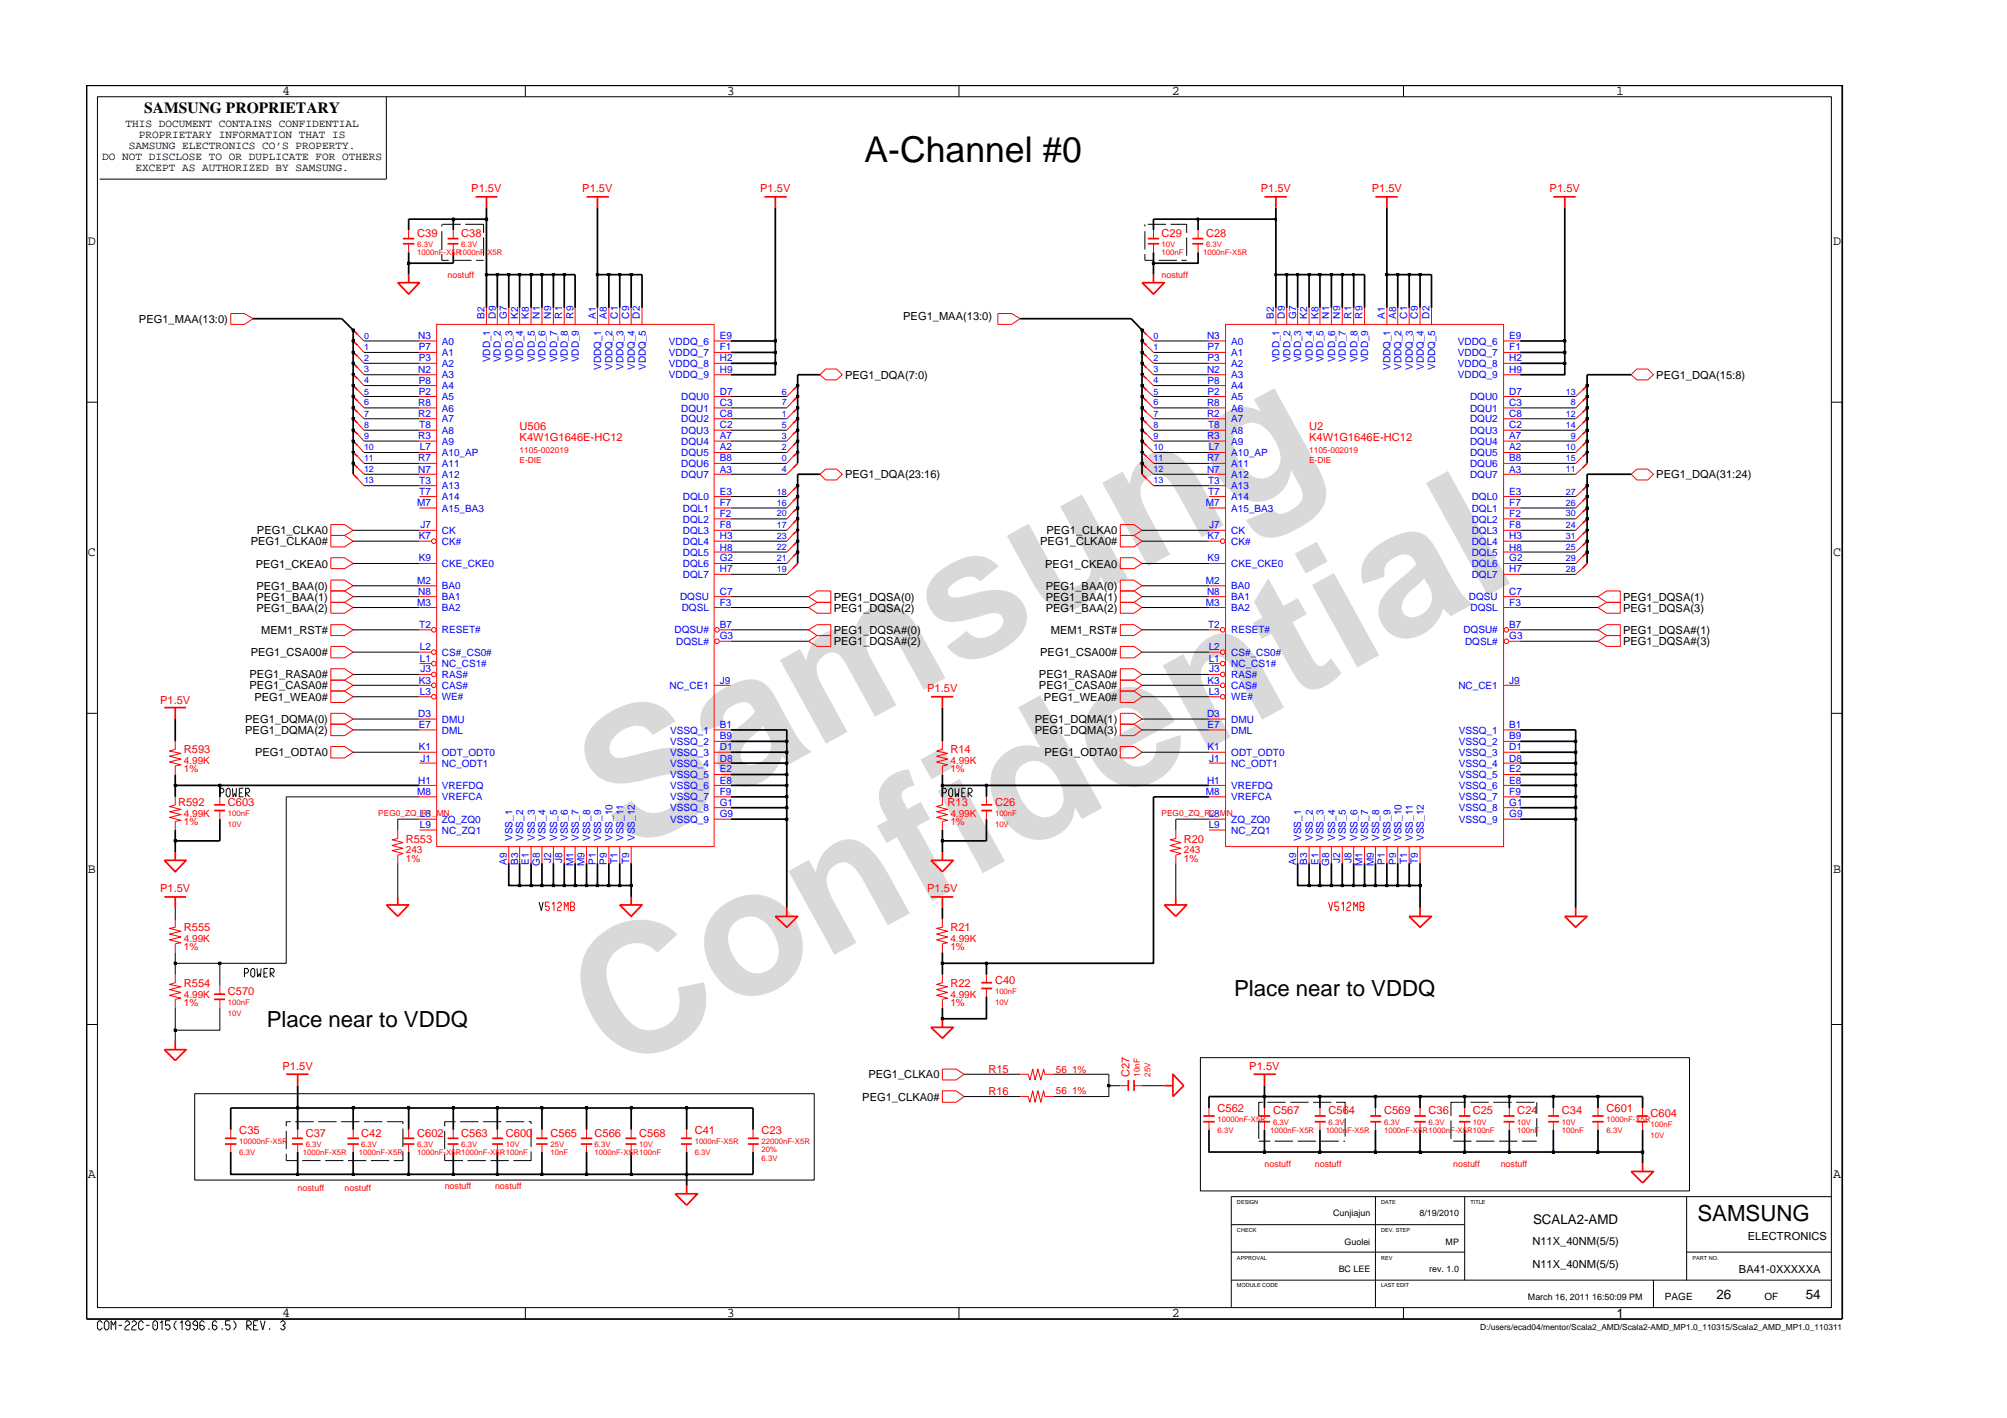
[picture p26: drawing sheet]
<svg xmlns="http://www.w3.org/2000/svg" width="297mm" height="210mm" viewBox="0 0 297 210" stroke-linecap="round" stroke-linejoin="round" font-family="sans-serif">
<defs><g id="words">
<g font-size="26.5" fill="#d9d9d9">
<text x="92.4" y="126.5" transform="rotate(-29 92.4 126.5)">Samsung</text>
<text x="91.1" y="159.2" transform="rotate(-29 91.1 159.2)">Confidential</text>
</g>
<text font-size="5.3" x="128" y="24">A-Channel #0</text>
<g font-size="3.3">
<text x="182.7" y="147.5">Place near to VDDQ</text>
<text x="39.5" y="152.1">Place near to VDDQ</text>
<text x="251.2" y="180.8">SAMSUNG</text>
</g>
<text font-size="2.3" x="21.4" y="16.7">SAMSUNG PROPRIETARY</text>
<g font-size="2">
<text x="41.8" y="14">4</text>
<text x="107.6" y="14">3</text>
<text x="173.4" y="14">2</text>
<text x="239.2" y="14">1</text>
<text x="13" y="36.2">D</text>
<text x="271.3" y="36.2">D</text>
<text x="13" y="82.3">C</text>
<text x="271.3" y="82.3">C</text>
<text x="13" y="129.2">B</text>
<text x="271.3" y="129.2">B</text>
<text x="13" y="174.4">A</text>
<text x="271.3" y="174.4">A</text>
<text x="226.9" y="181.2">SCALA2-AMD</text>
<text x="41.8" y="195">4</text>
<text x="107.6" y="195">3</text>
<text x="173.4" y="195">2</text>
<text x="239.3" y="195.1">1</text>
<text x="254" y="192.2">26</text>
<text x="267.2" y="192.2">54</text>
</g>
<g font-size="1.6">
<text x="15.1" y="23.7">DO NOT DISCLOSE TO OR DUPLICATE FOR OTHERS</text>
<text x="18.6" y="18.8">THIS DOCUMENT CONTAINS CONFIDENTIAL</text>
<text x="19.1" y="22">SAMSUNG ELECTRONICS CO’S PROPERTY.</text>
<text x="20.5" y="20.4">PROPRIETARY INFORMATION THAT IS</text>
<text x="20.1" y="25.3">EXCEPT AS AUTHORIZED BY SAMSUNG.</text>
<text x="20.6" y="47.8">PEG1_MAA(13:0)</text>
<text x="133.7" y="47.4">PEG1_MAA(13:0)</text>
<text x="125.1" y="56.1">PEG1_DQA(7:0)</text>
<text x="245.1" y="56.1">PEG1_DQA(15:8)</text>
<text x="125.1" y="70.8">PEG1_DQA(23:16)</text>
<text x="245.1" y="70.8">PEG1_DQA(31:24)</text>
<text x="37.1" y="80.7">PEG1_CLKA0#</text>
<text x="38" y="79.1">PEG1_CLKA0</text>
<text x="154" y="80.7">PEG1_CLKA0#</text>
<text x="154.9" y="79.1">PEG1_CLKA0</text>
<text x="37.8" y="84">PEG1_CKEA0</text>
<text x="37.9" y="87.3">PEG1_BAA(0)</text>
<text x="37.9" y="88.9">PEG1_BAA(1)</text>
<text x="123.4" y="88.9">PEG1_DQSA(0)</text>
<text x="154.7" y="84">PEG1_CKEA0</text>
<text x="154.8" y="87.3">PEG1_BAA(0)</text>
<text x="154.8" y="88.9">PEG1_BAA(1)</text>
<text x="240.2" y="88.9">PEG1_DQSA(1)</text>
<text x="37.9" y="90.5">PEG1_BAA(2)</text>
<text x="38.7" y="93.8">MEM1_RST#</text>
<text x="123.4" y="90.5">PEG1_DQSA(2)</text>
<text x="123.4" y="95.5">PEG1_DQSA#(2)</text>
<text x="123.4" y="93.8">PEG1_DQSA#(0)</text>
<text x="154.8" y="90.5">PEG1_BAA(2)</text>
<text x="155.5" y="93.8">MEM1_RST#</text>
<text x="240.2" y="90.5">PEG1_DQSA(3)</text>
<text x="240.2" y="95.5">PEG1_DQSA#(3)</text>
<text x="240.2" y="93.8">PEG1_DQSA#(1)</text>
<text x="36.9" y="100.4">PEG1_RASA0#</text>
<text x="37.1" y="97.1">PEG1_CSA00#</text>
<text x="153.8" y="100.4">PEG1_RASA0#</text>
<text x="154" y="97.1">PEG1_CSA00#</text>
<text x="36.3" y="107">PEG1_DQMA(0)</text>
<text x="36.9" y="102">PEG1_CASA0#</text>
<text x="37.7" y="103.7">PEG1_WEA0#</text>
<text x="153.1" y="107">PEG1_DQMA(1)</text>
<text x="153.8" y="102">PEG1_CASA0#</text>
<text x="154.5" y="103.7">PEG1_WEA0#</text>
<text x="36.3" y="108.6">PEG1_DQMA(2)</text>
<text x="37.8" y="112">PEG1_ODTA0</text>
<text x="153.1" y="108.6">PEG1_DQMA(3)</text>
<text x="154.6" y="112">PEG1_ODTA0</text>
<text x="128.5" y="159.6">PEG1_CLKA0</text>
<text x="127.6" y="162.9">PEG1_CLKA0#</text>
<text x="226.8" y="184.3">N11X_40NM(5/5)</text>
<text x="258.7" y="183.5">ELECTRONICS</text>
<text x="226.8" y="187.6">N11X_40NM(5/5)</text>
<text x="257.4" y="188.4">BA41-0XXXXXA</text>
</g>
<g font-size="1.6" fill="#f00">
<text x="69.8" y="28.5">P1.5V</text>
<text x="86.2" y="28.5">P1.5V</text>
<text x="112.5" y="28.5">P1.5V</text>
<text x="186.6" y="28.5">P1.5V</text>
<text x="203" y="28.5">P1.5V</text>
<text x="229.4" y="28.5">P1.5V</text>
<text x="61.8" y="35.1">C39</text>
<text x="68.3" y="35.1">C38</text>
<text x="171.9" y="35.1">C29</text>
<text x="178.5" y="35.1">C28</text>
<text x="76.9" y="63.7">U506</text>
<text x="76.9" y="65.3">K4W1G1646E-HC12</text>
<text x="193.7" y="65.3">K4W1G1646E-HC12</text>
<text x="193.7" y="63.7">U2</text>
<text x="23.7" y="104.2">P1.5V</text>
<text x="137.2" y="102.5">P1.5V</text>
<text x="27.2" y="111.5">R593</text>
<text x="140.7" y="111.5">R14</text>
<text x="26.4" y="119.3">R592</text>
<text x="33.7" y="119.3">C603</text>
<text x="140.2" y="119.3">R13</text>
<text x="147.3" y="119.3">C26</text>
<text x="60.1" y="124.7">R553</text>
<text x="175.2" y="124.7">R20</text>
<text x="23.7" y="132.1">P1.5V</text>
<text x="27.2" y="137.9">R555</text>
<text x="137.2" y="132.1">P1.5V</text>
<text x="140.7" y="137.9">R21</text>
<text x="27.2" y="146.1">R554</text>
<text x="33.7" y="147.3">C570</text>
<text x="140.7" y="146.1">R22</text>
<text x="147.3" y="145.6">C40</text>
<text x="41.8" y="158.4">P1.5V</text>
<text x="146.3" y="158.9">R15</text>
<text x="167.2" y="159.4" transform="rotate(-90 167.2 159.4)">C27</text>
<text x="184.9" y="158.4">P1.5V</text>
<text x="35.4" y="167.8">C35</text>
<text x="102.8" y="167.8">C41</text>
<text x="112.7" y="167.8">C23</text>
<text x="146.3" y="162.1">R16</text>
<text x="180.2" y="164.6">C562</text>
<text x="188.4" y="165">C567</text>
<text x="196.6" y="165">C564</text>
<text x="204.8" y="165">C569</text>
<text x="211.4" y="165">C36</text>
<text x="218" y="165">C25</text>
<text x="224.6" y="165">C24</text>
<text x="231.2" y="165">C34</text>
<text x="237.8" y="164.6">C601</text>
<text x="244.3" y="165.4">C604</text>
<text x="45.2" y="168.3">C37</text>
<text x="53.5" y="168.3">C42</text>
<text x="61.8" y="168.3">C602</text>
<text x="68.3" y="168.3">C563</text>
<text x="74.9" y="168.3">C600</text>
<text x="81.5" y="168.3">C565</text>
<text x="88" y="168.3">C566</text>
<text x="94.6" y="168.3">C568</text>
</g>
<g font-size="1.5" fill="#00f">
<text x="71.7" y="47.2" transform="rotate(-90 71.7 47.2)">B2</text>
<text x="73.4" y="47.2" transform="rotate(-90 73.4 47.2)">D9</text>
<text x="75" y="47.2" transform="rotate(-90 75 47.2)">G7</text>
<text x="76.7" y="47.2" transform="rotate(-90 76.7 47.2)">K2</text>
<text x="78.3" y="47.2" transform="rotate(-90 78.3 47.2)">K8</text>
<text x="79.9" y="47.2" transform="rotate(-90 79.9 47.2)">N1</text>
<text x="81.6" y="47.2" transform="rotate(-90 81.6 47.2)">N9</text>
<text x="83.2" y="47.2" transform="rotate(-90 83.2 47.2)">R1</text>
<text x="84.9" y="47.2" transform="rotate(-90 84.9 47.2)">R9</text>
<text x="88.2" y="47.2" transform="rotate(-90 88.2 47.2)">A1</text>
<text x="89.8" y="47.2" transform="rotate(-90 89.8 47.2)">A8</text>
<text x="91.4" y="47.2" transform="rotate(-90 91.4 47.2)">C1</text>
<text x="93.1" y="47.2" transform="rotate(-90 93.1 47.2)">C9</text>
<text x="94.7" y="47.2" transform="rotate(-90 94.7 47.2)">D2</text>
<text x="188.5" y="47.2" transform="rotate(-90 188.5 47.2)">B2</text>
<text x="190.1" y="47.2" transform="rotate(-90 190.1 47.2)">D9</text>
<text x="191.8" y="47.2" transform="rotate(-90 191.8 47.2)">G7</text>
<text x="193.4" y="47.2" transform="rotate(-90 193.4 47.2)">K2</text>
<text x="195.1" y="47.2" transform="rotate(-90 195.1 47.2)">K8</text>
<text x="196.7" y="47.2" transform="rotate(-90 196.7 47.2)">N1</text>
<text x="198.3" y="47.2" transform="rotate(-90 198.3 47.2)">N9</text>
<text x="200" y="47.2" transform="rotate(-90 200 47.2)">R1</text>
<text x="201.7" y="47.2" transform="rotate(-90 201.7 47.2)">R9</text>
<text x="205" y="47.2" transform="rotate(-90 205 47.2)">A1</text>
<text x="206.6" y="47.2" transform="rotate(-90 206.6 47.2)">A8</text>
<text x="208.3" y="47.2" transform="rotate(-90 208.3 47.2)">C1</text>
<text x="209.9" y="47.2" transform="rotate(-90 209.9 47.2)">C9</text>
<text x="211.6" y="47.2" transform="rotate(-90 211.6 47.2)">D2</text>
<text x="61.9" y="50.3">N3</text>
<text x="62" y="51.9">P7</text>
<text x="62" y="53.5">P3</text>
<text x="65.4" y="51">A0</text>
<text x="65.4" y="52.7">A1</text>
<text x="72.5" y="53.6" transform="rotate(-90 72.5 53.6)">VDD_1</text>
<text x="74.1" y="53.6" transform="rotate(-90 74.1 53.6)">VDD_2</text>
<text x="75.8" y="53.6" transform="rotate(-90 75.8 53.6)">VDD_3</text>
<text x="77.4" y="53.6" transform="rotate(-90 77.4 53.6)">VDD_4</text>
<text x="79.1" y="53.6" transform="rotate(-90 79.1 53.6)">VDD_5</text>
<text x="80.7" y="53.6" transform="rotate(-90 80.7 53.6)">VDD_6</text>
<text x="82.4" y="53.6" transform="rotate(-90 82.4 53.6)">VDD_7</text>
<text x="84" y="53.6" transform="rotate(-90 84 53.6)">VDD_8</text>
<text x="85.7" y="53.6" transform="rotate(-90 85.7 53.6)">VDD_9</text>
<text x="99" y="51">VDDQ_6</text>
<text x="99" y="52.7">VDDQ_7</text>
<text x="106.5" y="50.3">E9</text>
<text x="106.5" y="51.9">F1</text>
<text x="106.5" y="53.5">H2</text>
<text x="178.6" y="50.3">N3</text>
<text x="178.7" y="53.5">P3</text>
<text x="178.7" y="51.9">P7</text>
<text x="182.2" y="51">A0</text>
<text x="182.2" y="52.7">A1</text>
<text x="189.4" y="53.6" transform="rotate(-90 189.4 53.6)">VDD_1</text>
<text x="191" y="53.6" transform="rotate(-90 191 53.6)">VDD_2</text>
<text x="192.6" y="53.6" transform="rotate(-90 192.6 53.6)">VDD_3</text>
<text x="194.3" y="53.6" transform="rotate(-90 194.3 53.6)">VDD_4</text>
<text x="195.9" y="53.6" transform="rotate(-90 195.9 53.6)">VDD_5</text>
<text x="197.6" y="53.6" transform="rotate(-90 197.6 53.6)">VDD_6</text>
<text x="199.2" y="53.6" transform="rotate(-90 199.2 53.6)">VDD_7</text>
<text x="200.9" y="53.6" transform="rotate(-90 200.9 53.6)">VDD_8</text>
<text x="202.5" y="53.6" transform="rotate(-90 202.5 53.6)">VDD_9</text>
<text x="215.8" y="51">VDDQ_6</text>
<text x="215.8" y="52.7">VDDQ_7</text>
<text x="223.4" y="50.3">E9</text>
<text x="223.4" y="51.9">F1</text>
<text x="223.4" y="53.5">H2</text>
<text x="61.9" y="55.2">N2</text>
<text x="62" y="56.8">P8</text>
<text x="62" y="58.5">P2</text>
<text x="65.4" y="54.3">A2</text>
<text x="65.4" y="56">A3</text>
<text x="65.4" y="57.6">A4</text>
<text x="65.4" y="59.2">A5</text>
<text x="89" y="54.8" transform="rotate(-90 89 54.8)">VDDQ_1</text>
<text x="90.7" y="54.8" transform="rotate(-90 90.7 54.8)">VDDQ_2</text>
<text x="92.3" y="54.8" transform="rotate(-90 92.3 54.8)">VDDQ_3</text>
<text x="94" y="54.8" transform="rotate(-90 94 54.8)">VDDQ_4</text>
<text x="95.6" y="54.8" transform="rotate(-90 95.6 54.8)">VDDQ_5</text>
<text x="99" y="56">VDDQ_9</text>
<text x="99" y="54.3">VDDQ_8</text>
<text x="100.8" y="59.2">DQU0</text>
<text x="106.5" y="55.2">H9</text>
<text x="106.5" y="58.5">D7</text>
<text x="178.6" y="55.2">N2</text>
<text x="178.7" y="56.8">P8</text>
<text x="178.7" y="58.5">P2</text>
<text x="182.2" y="56">A3</text>
<text x="182.2" y="57.6">A4</text>
<text x="182.2" y="59.2">A5</text>
<text x="182.2" y="54.3">A2</text>
<text x="205.8" y="54.8" transform="rotate(-90 205.8 54.8)">VDDQ_1</text>
<text x="207.4" y="54.8" transform="rotate(-90 207.4 54.8)">VDDQ_2</text>
<text x="209.1" y="54.8" transform="rotate(-90 209.1 54.8)">VDDQ_3</text>
<text x="210.7" y="54.8" transform="rotate(-90 210.7 54.8)">VDDQ_4</text>
<text x="212.4" y="54.8" transform="rotate(-90 212.4 54.8)">VDDQ_5</text>
<text x="215.8" y="54.3">VDDQ_8</text>
<text x="215.8" y="56">VDDQ_9</text>
<text x="217.6" y="59.2">DQU0</text>
<text x="223.4" y="55.2">H9</text>
<text x="223.4" y="58.5">D7</text>
<text x="61.9" y="60.1">R8</text>
<text x="61.9" y="61.8">R2</text>
<text x="61.9" y="65">R3</text>
<text x="62.1" y="63.4">T8</text>
<text x="65.4" y="60.9">A6</text>
<text x="65.4" y="62.5">A7</text>
<text x="65.4" y="64.2">A8</text>
<text x="65.4" y="65.8">A9</text>
<text x="100.8" y="60.9">DQU1</text>
<text x="100.8" y="62.5">DQU2</text>
<text x="100.8" y="64.2">DQU3</text>
<text x="100.8" y="65.8">DQU4</text>
<text x="106.5" y="61.8">C8</text>
<text x="106.5" y="63.4">C2</text>
<text x="106.5" y="65">A7</text>
<text x="106.5" y="60.1">C3</text>
<text x="178.6" y="60.1">R8</text>
<text x="178.6" y="61.8">R2</text>
<text x="178.6" y="65">R3</text>
<text x="178.8" y="63.4">T8</text>
<text x="182.2" y="60.9">A6</text>
<text x="182.2" y="62.5">A7</text>
<text x="182.2" y="64.2">A8</text>
<text x="182.2" y="65.8">A9</text>
<text x="217.6" y="64.2">DQU3</text>
<text x="217.6" y="65.8">DQU4</text>
<text x="217.6" y="60.9">DQU1</text>
<text x="217.6" y="62.5">DQU2</text>
<text x="223.4" y="61.8">C8</text>
<text x="223.4" y="63.4">C2</text>
<text x="223.4" y="65">A7</text>
<text x="223.4" y="60.1">C3</text>
<text x="61.9" y="68.3">R7</text>
<text x="61.9" y="70">N7</text>
<text x="62.1" y="71.6">T3</text>
<text x="62.1" y="66.7">L7</text>
<text x="65.4" y="67.5">A10_AP</text>
<text x="65.4" y="69.1">A11</text>
<text x="65.4" y="70.7">A12</text>
<text x="100.8" y="67.5">DQU5</text>
<text x="100.8" y="69.1">DQU6</text>
<text x="100.8" y="70.7">DQU7</text>
<text x="106.5" y="66.7">A2</text>
<text x="106.5" y="68.3">B8</text>
<text x="106.5" y="70">A3</text>
<text x="178.6" y="68.3">R7</text>
<text x="178.6" y="70">N7</text>
<text x="178.8" y="71.6">T3</text>
<text x="178.9" y="66.7">L7</text>
<text x="182.2" y="67.5">A10_AP</text>
<text x="182.2" y="69.1">A11</text>
<text x="182.2" y="70.7">A12</text>
<text x="217.6" y="67.5">DQU5</text>
<text x="217.6" y="69.1">DQU6</text>
<text x="217.6" y="70.7">DQU7</text>
<text x="223.4" y="66.7">A2</text>
<text x="223.4" y="68.3">B8</text>
<text x="223.4" y="70">A3</text>
<text x="61.7" y="74.9">M7</text>
<text x="62.1" y="73.3">T7</text>
<text x="65.4" y="72.4">A13</text>
<text x="65.4" y="74">A14</text>
<text x="65.4" y="75.7">A15_BA3</text>
<text x="101.1" y="74">DQL0</text>
<text x="101.1" y="75.7">DQL1</text>
<text x="101.1" y="77.3">DQL2</text>
<text x="106.5" y="73.3">E3</text>
<text x="106.5" y="74.9">F7</text>
<text x="106.5" y="76.5">F2</text>
<text x="178.5" y="74.9">M7</text>
<text x="178.8" y="73.3">T7</text>
<text x="182.2" y="72.4">A13</text>
<text x="182.2" y="74">A14</text>
<text x="182.2" y="75.7">A15_BA3</text>
<text x="217.8" y="74">DQL0</text>
<text x="217.8" y="75.7">DQL1</text>
<text x="217.8" y="77.3">DQL2</text>
<text x="223.4" y="73.3">E3</text>
<text x="223.4" y="74.9">F7</text>
<text x="223.4" y="76.5">F2</text>
<text x="62" y="79.8">K7</text>
<text x="62" y="83.1">K9</text>
<text x="62.2" y="78.2">J7</text>
<text x="65.4" y="79">CK</text>
<text x="65.4" y="80.6">CK#</text>
<text x="65.4" y="84">CKE_CKE0</text>
<text x="101.1" y="79">DQL3</text>
<text x="101.1" y="80.6">DQL4</text>
<text x="101.1" y="82.3">DQL5</text>
<text x="101.1" y="84">DQL6</text>
<text x="106.5" y="78.2">F8</text>
<text x="106.5" y="79.8">H3</text>
<text x="106.5" y="81.5">H8</text>
<text x="106.5" y="83.1">G2</text>
<text x="178.7" y="79.8">K7</text>
<text x="178.7" y="83.1">K9</text>
<text x="179" y="78.2">J7</text>
<text x="182.2" y="79">CK</text>
<text x="182.2" y="80.6">CK#</text>
<text x="182.2" y="84">CKE_CKE0</text>
<text x="217.8" y="79">DQL3</text>
<text x="217.8" y="80.6">DQL4</text>
<text x="217.8" y="82.3">DQL5</text>
<text x="217.8" y="84">DQL6</text>
<text x="223.4" y="78.2">F8</text>
<text x="223.4" y="79.8">H3</text>
<text x="223.4" y="81.5">H8</text>
<text x="223.4" y="83.1">G2</text>
<text x="61.7" y="86.4">M2</text>
<text x="61.7" y="89.7">M3</text>
<text x="61.9" y="88">N8</text>
<text x="65.4" y="87.3">BA0</text>
<text x="65.4" y="88.9">BA1</text>
<text x="100.7" y="88.9">DQSU</text>
<text x="101.1" y="85.6">DQL7</text>
<text x="106.5" y="89.7">F3</text>
<text x="106.5" y="88">C7</text>
<text x="106.5" y="84.7">H7</text>
<text x="178.5" y="86.4">M2</text>
<text x="178.5" y="89.7">M3</text>
<text x="178.6" y="88">N8</text>
<text x="182.2" y="87.3">BA0</text>
<text x="182.2" y="88.9">BA1</text>
<text x="217.4" y="88.9">DQSU</text>
<text x="217.8" y="85.6">DQL7</text>
<text x="223.4" y="89.7">F3</text>
<text x="223.4" y="88">C7</text>
<text x="223.4" y="84.7">H7</text>
<text x="62.1" y="93">T2</text>
<text x="65.4" y="90.5">BA2</text>
<text x="65.4" y="93.8">RESET#</text>
<text x="99.8" y="93.8">DQSU#</text>
<text x="100.1" y="95.5">DQSL#</text>
<text x="100.9" y="90.5">DQSL</text>
<text x="106.5" y="94.6">G3</text>
<text x="106.5" y="93">B7</text>
<text x="178.8" y="93">T2</text>
<text x="182.2" y="90.5">BA2</text>
<text x="182.2" y="93.8">RESET#</text>
<text x="216.6" y="93.8">DQSU#</text>
<text x="216.8" y="95.5">DQSL#</text>
<text x="217.7" y="90.5">DQSL</text>
<text x="223.4" y="94.6">G3</text>
<text x="223.4" y="93">B7</text>
<text x="62" y="101.2">K3</text>
<text x="62.1" y="97.9">L1</text>
<text x="62.1" y="96.2">L2</text>
<text x="62.2" y="99.5">J3</text>
<text x="65.4" y="98.8">NC_CS1#</text>
<text x="65.4" y="102">CAS#</text>
<text x="65.4" y="97.1">CS#_CS0#</text>
<text x="65.4" y="100.4">RAS#</text>
<text x="99.1" y="102">NC_CE1</text>
<text x="106.5" y="101.2">J9</text>
<text x="178.7" y="101.2">K3</text>
<text x="178.9" y="97.9">L1</text>
<text x="178.9" y="96.2">L2</text>
<text x="179" y="99.5">J3</text>
<text x="182.2" y="102">CAS#</text>
<text x="182.2" y="98.8">NC_CS1#</text>
<text x="182.2" y="100.4">RAS#</text>
<text x="182.2" y="97.1">CS#_CS0#</text>
<text x="215.8" y="102">NC_CE1</text>
<text x="223.4" y="101.2">J9</text>
<text x="61.9" y="106.1">D3</text>
<text x="62" y="107.7">E7</text>
<text x="62.1" y="102.8">L3</text>
<text x="65.4" y="107">DMU</text>
<text x="65.4" y="103.7">WE#</text>
<text x="106.5" y="107.7">B1</text>
<text x="178.6" y="106.1">D3</text>
<text x="178.7" y="107.7">E7</text>
<text x="178.9" y="102.8">L3</text>
<text x="182.2" y="103.7">WE#</text>
<text x="182.2" y="107">DMU</text>
<text x="223.4" y="107.7">B1</text>
<text x="62" y="111">K1</text>
<text x="62.2" y="112.7">J1</text>
<text x="65.4" y="113.5">NC_ODT1</text>
<text x="65.4" y="108.6">DML</text>
<text x="65.4" y="111.9">ODT_ODT0</text>
<text x="99.2" y="108.6">VSSQ_1</text>
<text x="99.2" y="110.3">VSSQ_2</text>
<text x="99.2" y="111.9">VSSQ_3</text>
<text x="99.2" y="113.5">VSSQ_4</text>
<text x="106.5" y="109.4">B9</text>
<text x="106.5" y="111">D1</text>
<text x="106.5" y="112.7">D8</text>
<text x="178.7" y="111">K1</text>
<text x="179" y="112.7">J1</text>
<text x="182.2" y="113.5">NC_ODT1</text>
<text x="182.2" y="111.9">ODT_ODT0</text>
<text x="182.2" y="108.6">DML</text>
<text x="215.9" y="108.6">VSSQ_1</text>
<text x="215.9" y="110.3">VSSQ_2</text>
<text x="215.9" y="111.9">VSSQ_3</text>
<text x="215.9" y="113.5">VSSQ_4</text>
<text x="223.4" y="109.4">B9</text>
<text x="223.4" y="111">D1</text>
<text x="223.4" y="112.7">D8</text>
<text x="61.7" y="117.6">M8</text>
<text x="61.9" y="116">H1</text>
<text x="65.4" y="118.5">VREFCA</text>
<text x="65.4" y="116.8">VREFDQ</text>
<text x="99.2" y="115.2">VSSQ_5</text>
<text x="99.2" y="116.8">VSSQ_6</text>
<text x="99.2" y="118.5">VSSQ_7</text>
<text x="106.5" y="114.3">E2</text>
<text x="106.5" y="116">E8</text>
<text x="106.5" y="117.6">F9</text>
<text x="106.5" y="119.3">G1</text>
<text x="178.5" y="117.6">M8</text>
<text x="178.6" y="116">H1</text>
<text x="182.2" y="118.5">VREFCA</text>
<text x="182.2" y="116.8">VREFDQ</text>
<text x="215.9" y="115.2">VSSQ_5</text>
<text x="215.9" y="116.8">VSSQ_6</text>
<text x="215.9" y="118.5">VSSQ_7</text>
<text x="223.4" y="114.3">E2</text>
<text x="223.4" y="116">E8</text>
<text x="223.4" y="117.6">F9</text>
<text x="223.4" y="119.3">G1</text>
<text x="62.1" y="122.6">L9</text>
<text x="62.1" y="121">L8</text>
<text x="65.4" y="123.4">NC_ZQ1</text>
<text x="65.4" y="121.8">ZQ_ZQ0</text>
<text x="75.8" y="124.5" transform="rotate(-90 75.8 124.5)">VSS_1</text>
<text x="77.4" y="124.5" transform="rotate(-90 77.4 124.5)">VSS_2</text>
<text x="79.1" y="124.5" transform="rotate(-90 79.1 124.5)">VSS_3</text>
<text x="80.7" y="124.5" transform="rotate(-90 80.7 124.5)">VSS_4</text>
<text x="82.4" y="124.5" transform="rotate(-90 82.4 124.5)">VSS_5</text>
<text x="84" y="124.5" transform="rotate(-90 84 124.5)">VSS_6</text>
<text x="85.7" y="124.5" transform="rotate(-90 85.7 124.5)">VSS_7</text>
<text x="87.4" y="124.5" transform="rotate(-90 87.4 124.5)">VSS_8</text>
<text x="89" y="124.5" transform="rotate(-90 89 124.5)">VSS_9</text>
<text x="90.7" y="124.5" transform="rotate(-90 90.7 124.5)">VSS_10</text>
<text x="92.3" y="124.5" transform="rotate(-90 92.3 124.5)">VSS_11</text>
<text x="94" y="124.5" transform="rotate(-90 94 124.5)">VSS_12</text>
<text x="99.2" y="120.1">VSSQ_8</text>
<text x="99.2" y="121.8">VSSQ_9</text>
<text x="106.5" y="121">G9</text>
<text x="178.9" y="121">L8</text>
<text x="178.9" y="122.6">L9</text>
<text x="182.2" y="121.8">ZQ_ZQ0</text>
<text x="182.2" y="123.4">NC_ZQ1</text>
<text x="192.6" y="124.5" transform="rotate(-90 192.6 124.5)">VSS_1</text>
<text x="194.3" y="124.5" transform="rotate(-90 194.3 124.5)">VSS_2</text>
<text x="195.9" y="124.5" transform="rotate(-90 195.9 124.5)">VSS_3</text>
<text x="197.6" y="124.5" transform="rotate(-90 197.6 124.5)">VSS_4</text>
<text x="199.2" y="124.5" transform="rotate(-90 199.2 124.5)">VSS_5</text>
<text x="200.9" y="124.5" transform="rotate(-90 200.9 124.5)">VSS_6</text>
<text x="202.5" y="124.5" transform="rotate(-90 202.5 124.5)">VSS_7</text>
<text x="204.1" y="124.5" transform="rotate(-90 204.1 124.5)">VSS_8</text>
<text x="205.8" y="124.5" transform="rotate(-90 205.8 124.5)">VSS_9</text>
<text x="207.4" y="124.5" transform="rotate(-90 207.4 124.5)">VSS_10</text>
<text x="209.1" y="124.5" transform="rotate(-90 209.1 124.5)">VSS_11</text>
<text x="210.7" y="124.5" transform="rotate(-90 210.7 124.5)">VSS_12</text>
<text x="215.9" y="120.1">VSSQ_8</text>
<text x="215.9" y="121.8">VSSQ_9</text>
<text x="223.4" y="120.9">G9</text>
<text x="75" y="128" transform="rotate(-90 75 128)">A9</text>
<text x="76.7" y="128" transform="rotate(-90 76.7 128)">B3</text>
<text x="78.3" y="128" transform="rotate(-90 78.3 128)">E1</text>
<text x="79.9" y="128.1" transform="rotate(-90 79.9 128.1)">G8</text>
<text x="81.6" y="127.7" transform="rotate(-90 81.6 127.7)">J2</text>
<text x="83.2" y="127.7" transform="rotate(-90 83.2 127.7)">J8</text>
<text x="84.9" y="128.2" transform="rotate(-90 84.9 128.2)">M1</text>
<text x="86.5" y="128.2" transform="rotate(-90 86.5 128.2)">M9</text>
<text x="88.2" y="128" transform="rotate(-90 88.2 128)">P1</text>
<text x="89.8" y="128" transform="rotate(-90 89.8 128)">P9</text>
<text x="91.4" y="127.9" transform="rotate(-90 91.4 127.9)">T1</text>
<text x="93.1" y="127.9" transform="rotate(-90 93.1 127.9)">T9</text>
<text x="191.8" y="128" transform="rotate(-90 191.8 128)">A9</text>
<text x="193.4" y="128" transform="rotate(-90 193.4 128)">B3</text>
<text x="195.1" y="128" transform="rotate(-90 195.1 128)">E1</text>
<text x="196.7" y="128.1" transform="rotate(-90 196.7 128.1)">G8</text>
<text x="198.3" y="127.7" transform="rotate(-90 198.3 127.7)">J2</text>
<text x="200" y="127.7" transform="rotate(-90 200 127.7)">J8</text>
<text x="201.7" y="128.2" transform="rotate(-90 201.7 128.2)">M1</text>
<text x="203.3" y="128.2" transform="rotate(-90 203.3 128.2)">M9</text>
<text x="205" y="128" transform="rotate(-90 205 128)">P1</text>
<text x="206.6" y="128" transform="rotate(-90 206.6 128)">P9</text>
<text x="208.3" y="127.9" transform="rotate(-90 208.3 127.9)">T1</text>
<text x="209.9" y="127.9" transform="rotate(-90 209.9 127.9)">T9</text>
</g>
<g font-size="1.5" fill="#f00">
<text x="27.2" y="113.2">4.99K</text>
<text x="140.7" y="113.2">4.99K</text>
<text x="27.2" y="114.3">1%</text>
<text x="140.7" y="114.3">1%</text>
<text x="27.2" y="121">4.99K</text>
<text x="27.2" y="122.1">1%</text>
<text x="140.7" y="122.1">1%</text>
<text x="140.7" y="121">4.99K</text>
<text x="60.1" y="127.6">1%</text>
<text x="60.1" y="126.3">243</text>
<text x="175.2" y="126.3">243</text>
<text x="175.2" y="127.6">1%</text>
<text x="27.2" y="139.4">4.99K</text>
<text x="27.2" y="140.7">1%</text>
<text x="140.7" y="140.7">1%</text>
<text x="140.7" y="139.4">4.99K</text>
<text x="27.2" y="148.9">1%</text>
<text x="27.2" y="147.7">4.99K</text>
<text x="140.7" y="148.9">1%</text>
<text x="140.7" y="147.7">4.99K</text>
<text x="156.3" y="158.8">56 1%</text>
<text x="156.3" y="162">56</text>
<text x="158.7" y="162">1%</text>
</g>
<g font-size="1.5">
<text x="246.4" y="192.5">PAGE</text>
<text x="261.1" y="192.5">OF</text>
</g>
<g font-size="1.3" fill="#f00">
<text x="66.2" y="41.1">nostuff</text>
<text x="171.9" y="41.1">nostuff</text>
<text x="187.1" y="172.7">nostuff</text>
<text x="194.6" y="172.7">nostuff</text>
<text x="215.1" y="172.7">nostuff</text>
<text x="222.1" y="172.7">nostuff</text>
<text x="44.1" y="176.3">nostuff</text>
<text x="51" y="176.3">nostuff</text>
<text x="65.8" y="176">nostuff</text>
<text x="73.3" y="176">nostuff</text>
</g>
<g font-size="1.3" fill="#00f">
<text x="53.9" y="50.2">0</text>
<text x="53.9" y="51.8">1</text>
<text x="53.9" y="53.4">2</text>
<text x="170.7" y="50.2">0</text>
<text x="170.7" y="53.4">2</text>
<text x="170.7" y="51.8">1</text>
<text x="53.9" y="58.4">5</text>
<text x="53.9" y="56.7">4</text>
<text x="53.9" y="55.1">3</text>
<text x="115.7" y="58.4">6</text>
<text x="170.7" y="58.4">5</text>
<text x="170.7" y="55.1">3</text>
<text x="170.7" y="56.7">4</text>
<text x="231.7" y="58.4">13</text>
<text x="53.9" y="63.3">8</text>
<text x="53.9" y="61.7">7</text>
<text x="53.9" y="64.9">9</text>
<text x="53.9" y="60">6</text>
<text x="115.7" y="60">7</text>
<text x="115.7" y="64.9">3</text>
<text x="115.7" y="63.3">5</text>
<text x="115.7" y="61.7">1</text>
<text x="170.7" y="64.9">9</text>
<text x="170.7" y="61.7">7</text>
<text x="170.7" y="63.3">8</text>
<text x="170.7" y="60">6</text>
<text x="231.7" y="61.7">12</text>
<text x="231.7" y="63.3">14</text>
<text x="232.5" y="64.9">9</text>
<text x="232.5" y="60">8</text>
<text x="53.9" y="68.2">11</text>
<text x="53.9" y="66.6">10</text>
<text x="53.9" y="69.9">12</text>
<text x="53.9" y="71.5">13</text>
<text x="115.7" y="69.9">4</text>
<text x="115.7" y="68.2">0</text>
<text x="115.7" y="66.6">2</text>
<text x="170.7" y="69.9">12</text>
<text x="170.7" y="71.5">13</text>
<text x="170.7" y="68.2">11</text>
<text x="170.7" y="66.6">10</text>
<text x="231.7" y="68.2">15</text>
<text x="231.7" y="66.6">10</text>
<text x="231.7" y="69.9">11</text>
<text x="115" y="74.8">16</text>
<text x="115" y="76.4">20</text>
<text x="115" y="73.2">18</text>
<text x="231.7" y="76.4">30</text>
<text x="231.7" y="73.2">27</text>
<text x="231.7" y="74.8">26</text>
<text x="115" y="83">21</text>
<text x="115" y="81.4">22</text>
<text x="115" y="78.1">17</text>
<text x="115" y="79.7">23</text>
<text x="231.7" y="81.4">25</text>
<text x="231.7" y="78.1">24</text>
<text x="231.7" y="79.7">31</text>
<text x="231.7" y="83">29</text>
<text x="115" y="84.7">19</text>
<text x="231.7" y="84.7">28</text>
</g>
<g font-size="1.3">
<text x="197.3" y="180.1">Cunjiajun</text>
<text x="199" y="184.2">Guolei</text>
<text x="210.1" y="180.1">8/19/2010</text>
<text x="214" y="184.2">MP</text>
<text x="198.1" y="188.3">BC LEE</text>
<text x="211.5" y="188.3">rev. 1.0</text>
<text x="226.1" y="192.4">March 16, 2011 16:50:09 PM</text>
</g>
<g font-size="1.2" fill="#f00">
<text x="61.8" y="37.8">1000nF-X5R1000nF-X5R</text>
<text x="61.8" y="36.5">6.3V</text>
<text x="68.3" y="36.5">6.3V</text>
<text x="171.9" y="37.8">100nF</text>
<text x="171.9" y="36.5">10V</text>
<text x="178.1" y="37.8">1000nF-X5R</text>
<text x="178.5" y="36.5">6.3V</text>
<text x="76.9" y="68.6">E-DIE</text>
<text x="76.9" y="67">1105-002019</text>
<text x="193.7" y="68.6">E-DIE</text>
<text x="193.7" y="67">1105-002019</text>
<text x="33.7" y="120.8">100nF</text>
<text x="33.7" y="122.4">10V</text>
<text x="56" y="120.8">PEG0_ZQ_R1_MN</text>
<text x="147.3" y="120.8">100nF</text>
<text x="147.3" y="122.4">10V</text>
<text x="171.9" y="120.8">PEG0_ZQ_R2_MN</text>
<text x="33.7" y="148.8">100nF</text>
<text x="147.3" y="147.2">100nF</text>
<text x="147.3" y="148.8">10V</text>
<text x="33.7" y="150.4">10V</text>
<text x="168.7" y="159.4" transform="rotate(-90 168.7 159.4)">10nF</text>
<text x="170.3" y="159.4" transform="rotate(-90 170.3 159.4)">25V</text>
<text x="180.2" y="166">10000nF-X5R</text>
<text x="180.2" y="167.7">6.3V</text>
<text x="188" y="167.7">1000nF-X5R</text>
<text x="188.4" y="166.5">6.3V</text>
<text x="196.2" y="167.7">1000nF-X5R</text>
<text x="196.6" y="166.5">6.3V</text>
<text x="204.8" y="166.5">6.3V</text>
<text x="204.8" y="167.7">1000nF-X5R1000nF-X5R100nF</text>
<text x="211.4" y="166.5">6.3V</text>
<text x="218" y="166.5">10V</text>
<text x="224.6" y="167.7">100nF</text>
<text x="224.6" y="166.5">10V</text>
<text x="231.2" y="167.7">100nF</text>
<text x="231.2" y="166.5">10V</text>
<text x="237.8" y="167.7">6.3V</text>
<text x="237.8" y="166">1000nF-X5R</text>
<text x="244.3" y="166.9">100nF</text>
<text x="35.4" y="171">6.3V</text>
<text x="35.4" y="169.3">10000nF-X5R</text>
<text x="44.8" y="171">1000nF-X5R</text>
<text x="45.2" y="169.8">6.3V</text>
<text x="53.1" y="171">1000nF-X5R</text>
<text x="53.5" y="169.8">6.3V</text>
<text x="61.8" y="171">1000nF-X5R1000nF-X5R100nF</text>
<text x="61.8" y="169.8">6.3V</text>
<text x="68.3" y="169.8">6.3V</text>
<text x="74.9" y="169.8">10V</text>
<text x="81.5" y="171">10nF</text>
<text x="81.5" y="169.8">25V</text>
<text x="88" y="171">1000nF-X5R100nF</text>
<text x="88" y="169.8">6.3V</text>
<text x="94.6" y="169.8">10V</text>
<text x="102.8" y="169.3">1000nF-X5R</text>
<text x="102.8" y="171">6.3V</text>
<text x="112.7" y="170.5">20%</text>
<text x="112.7" y="171.8">6.3V</text>
<text x="112.7" y="169.3">22000nF-X5R</text>
<text x="244.3" y="168.5">10V</text>
</g>
<text font-size="1.2" x="219.1" y="196.9">D:/users/ecad04/mentor/Scala2_AMD/Scala2-AMD_MP1.0_110315/Scala2_AMD_MP1.0_110311</text>
<g font-size=".8">
<text x="183.1" y="178.3">DESIGN</text>
<text x="204.4" y="178.3">DATE</text>
<text x="217.6" y="178.3">TITLE</text>
<text x="183.1" y="182.3">CHECK</text>
<text x="204.4" y="182.3">DEV. STEP</text>
<text x="183.1" y="186.5">APPROVAL</text>
<text x="183.1" y="190.6">MODULE CODE</text>
<text x="204.4" y="186.5">REV</text>
<text x="204.4" y="190.6">LAST EDIT</text>
<text x="250.5" y="186.5">PART NO.</text>
</g>
</g></defs>
<g fill="none" stroke="#f00" stroke-width=".15">
<path d="M60.5 34.1v1.2M60.5 36.1v1.3M67.1 34.1v1.2M67.1 36.1v1.3M170.7 34.1v1.2M170.7 36.1v1.3M177.3 34.1v1.2M177.3 36.1v1.3M34.1 46.4h2.1l1.3 .8-1.3 .8h-2.1zM52.9 57.8l1 .9M52.9 59.4l1 1M52.9 56.1l1 1"/>
<path d="M52.9 51.2l1 1M52.9 52.8l1 1M52.9 49.5l1 1M52.9 54.5l1 1M62.1 50.5h2.5M62.1 52.2h2.5M62.1 53.8h2.5M62.1 55.5h2.5M62.1 57.1h2.5M62.1 58.7h2.5M64.6 48h41.1v77.3h-41.1zM64.6 48v.1"/>
<path d="M72 45.6v2.4M73.6 45.6v2.4M75.3 45.6v2.4M76.9 45.6v2.4M78.6 45.6v2.4M80.2 45.6v2.4M81.9 45.6v2.4M83.5 45.6v2.4M85.1 45.6v2.4M88.4 45.6v2.4M90.1 45.6v2.4M91.7 45.6v2.4"/>
<path d="M93.4 45.6v2.4M95 45.6v2.4M105.7 50.5h2.4M105.7 52.2h2.4M105.7 53.8h2.4M105.7 55.5h2.4M105.7 58.7h2.4M117.4 59.4l-1 1M117.4 57.8l-1 .9M122.2 54.6h1.6l.9 .9-.9 .7h-1.6l-.8-.7zM147.7 46.4h2l1.3 .8-1.3 .8h-2zM169.7 57.8l1 .9"/>
<path d="M169.7 59.4l1 1M169.7 49.5l1 1M169.7 52.8l1 1M169.7 54.5l1 1M169.7 56.1l1 1M169.7 51.2l1 1M178.9 50.5h2.5M178.9 52.2h2.5M178.9 53.8h2.5M178.9 55.5h2.5M178.9 57.1h2.5M178.9 58.7h2.5"/>
<path d="M181.4 48h41.1v77.3h-41.1zM181.4 48v.1M188.8 45.6v2.4M190.4 45.6v2.4M192.1 45.6v2.4M193.7 45.6v2.4M195.4 45.6v2.4M197 45.6v2.4M198.7 45.6v2.4M200.3 45.6v2.4M202 45.6v2.4M205.3 45.6v2.4"/>
<path d="M206.9 45.6v2.4M208.6 45.6v2.4M210.2 45.6v2.4M211.9 45.6v2.4M222.5 50.5h2.5M222.5 52.2h2.5M222.5 53.8h2.5M222.5 55.5h2.5M222.5 58.7h2.5M234.2 59.4l-1 1M234.2 57.8l-1 .9M241.4 55.5l.9-.9h1.6l.8 .9-.8 .7h-1.6z"/>
<path d="M49 77.7h2l1.3 .8-1.3 .8h-2h2l1.3 .8-1.3 .9h-2zM52.9 69.3l1 .9M52.9 64.3l1 1M52.9 67.6l1 1M52.9 62.7l1 1M52.9 61.1l1 .9M52.9 70.9l1 1M52.9 66l1 1M62.1 60.4h2.5M62.1 62h2.5M62.1 63.7h2.5M62.1 65.3h2.5"/>
<path d="M62.1 67h2.5M62.1 68.6h2.5M62.1 70.2h2.5M62.1 71.9h2.5M62.1 73.5h2.5M62.1 75.2h2.5M62.1 78.5h2.5M105.7 60.4h2.4M105.7 62h2.4M105.7 63.7h2.4M105.7 65.3h2.4M105.7 67h2.4"/>
<path d="M105.7 68.6h2.4M105.7 70.2h2.4M105.7 73.5h2.4M105.7 75.2h2.4M105.7 78.5h2.4M105.7 76.8h2.4M117.4 69.3l-1 .9M117.4 64.3l-1 1M117.4 72.6l-1 .9M117.4 67.6l-1 1M117.4 62.7l-1 1M117.4 61.1l-1 .9"/>
<path d="M117.4 77.5l-1 1M117.4 79.1l-1 1M117.4 75.8l-1 1M117.4 66l-1 1M117.4 74.2l-1 1M121.4 70.2l.8-.8h1.6l.9 .8-.9 .8h-1.6zM165.8 79.3h2l1.2 .8-1.2 .9h-2zM165.8 77.7h2l1.2 .8-1.2 .8h-2zM169.7 69.3l1 .9M169.7 64.3l1 1M169.7 66l1 1M169.7 70.9l1 1"/>
<path d="M169.7 61.1l1 .9M169.7 67.6l1 1M169.7 62.7l1 1M178.9 60.4h2.5M178.9 62h2.5M178.9 63.7h2.5M178.9 65.3h2.5M178.9 67h2.5M178.9 68.6h2.5M178.9 70.2h2.5M178.9 71.9h2.5M178.9 73.5h2.5"/>
<path d="M178.9 75.2h2.5M178.9 78.5h2.5M222.5 60.4h2.5M222.5 62h2.5M222.5 63.7h2.5M222.5 65.3h2.5M222.5 67h2.5M222.5 68.6h2.5M222.5 70.2h2.5M222.5 73.5h2.5M222.5 75.2h2.5M222.5 78.5h2.5"/>
<path d="M222.5 76.8h2.5M234.2 67.6l-1 1M234.2 75.8l-1 1M234.2 72.6l-1 .9M234.2 64.3l-1 1M234.2 61.1l-1 .9M234.2 62.7l-1 1M234.2 77.5l-1 1M234.2 79.1l-1 1M234.2 69.3l-1 .9M234.2 66l-1 1M234.2 74.2l-1 1"/>
<path d="M241.4 70.2l.9-.8h1.6l.8 .8-.8 .8h-1.6zM49 95.7h2l1.3 .8-1.3 .9h-2zM49 85.9h2l1.3 .8-1.3 .8h-2h2l1.3 .8-1.3 .9h-2h2l1.3 .7-1.3 .9h-2zM49 92.5h2l1.3 .7-1.3 .9h-2zM49 82.6h2l1.3 .8-1.3 .8h-2zM49 99h2l1.3 .8-1.3 .9h-2zM62.1 86.7h2.5M62.1 88.3h2.5M62.1 89.9h2.5M62.1 80.1h1.7M62.1 83.4h2.5M62.1 96.5h1.7"/>
<path d="M62.1 93.2h1.7M62.1 98.2h1.7M62.1 99.8h1.7M105.7 88.3h2.4M105.7 89.9h2.4M105.7 80.1h2.4M105.7 83.4h2.4M105.7 81.7h2.4M105.7 85h2.4M106.5 94.9h1.6M106.5 93.2h1.6M117.4 80.8l-1 .9"/>
<path d="M117.4 82.4l-1 1M117.4 84.1l-1 .9M119.7 88.3l1.2-.8h2.1v3.3h-2.1l-1.2-.9 1.2-.7h2.1h-2.1zM119.7 94.9l1.2-.8h2.1v1.6h-2.1zM119.7 93.2l1.2-.7h2.1v1.6h-2.1zM165.8 92.5h2l1.2 .7-1.2 .9h-2zM165.8 82.6h2l1.2 .8-1.2 .8h-2zM165.8 85.9h2l1.2 .8-1.2 .8h-2zM165.8 87.5h2l1.2 .8-1.2 .9h-2zM165.8 89.2h2l1.2 .7-1.2 .9h-2zM165.8 95.7h2l1.2 .8-1.2 .9h-2zM165.8 99h2l1.2 .8-1.2 .9h-2z"/>
<path d="M178.9 86.7h2.5M178.9 88.3h2.5M178.9 89.9h2.5M178.9 80.1h1.6M178.9 83.4h2.5M178.9 96.5h1.6M178.9 93.2h1.6M178.9 98.2h1.6M178.9 99.8h1.6M222.5 88.3h2.5M222.5 89.9h2.5M222.5 80.1h2.5"/>
<path d="M222.5 83.4h2.5M222.5 81.7h2.5M222.5 85h2.5M223.4 94.9h1.6M223.4 93.2h1.6M234.2 82.4l-1 1M234.2 80.8l-1 .9M234.2 84.1l-1 .9M236.5 94.9l1.3-.8h2v1.6h-2zM236.5 88.3l1.3-.8h2v1.7h-2zM236.5 89.9l1.3-.7h2v1.6h-2zM236.5 93.2l1.3-.7h2v1.6h-2z"/>
<path d="M25.9 118v1.1l-.8 .3 1.7 .4-1.7 .4 1.7 .4-1.7 .4 1.7 .4-.9 .2v1.3M25.9 109.7v1.2l-.8 .3 1.7 .3-1.7 .4 1.7 .5-1.7 .4 1.7 .4-.9 .2v1.3M32.5 118v1.1M32.5 120v1.3M49 110.5h2l1.3 .9-1.3 .8h-2zM49 107.2h2l1.3 .8-1.3 .9h-2zM49 102.3h2l1.3 .8-1.3 .9h-2zM49 100.7h2l1.3 .7-1.3 .9h-2zM49 105.6h2l1.3 .8-1.3 .8h-2zM62.1 101.4h1.7M62.1 108h2.5M62.1 106.4h2.5"/>
<path d="M62.1 113h2.5M62.1 111.4h2.5M62.1 118h2.5M62.1 116.3h2.5M62.1 103.1h1.7M105.7 101.4h2.4M105.7 108h2.4M105.7 113h2.4M105.7 111.4h2.4M105.7 118h2.4M105.7 116.3h2.4M105.7 109.7h2.4"/>
<path d="M105.7 114.7h2.4M105.7 119.6h2.4M139.5 118v1.1l-.9 .3 1.6 .4-1.6 .4 1.6 .4-1.6 .4 1.6 .4-.7 .2v1.3M139.5 109.7v1.2l-.9 .3 1.6 .3-1.6 .4 1.6 .5-1.6 .4 1.6 .4-.7 .2v1.3M146 118v1.1M146 120v1.3M165.8 105.6h2l1.2 .8-1.2 .8h-2h2l1.2 .8-1.2 .9h-2zM165.8 100.7h2l1.2 .7-1.2 .9h-2h2l1.2 .8-1.2 .9h-2zM165.8 110.5h2l1.2 .9-1.2 .8h-2zM178.9 101.4h1.6M178.9 108h2.5M178.9 106.4h2.5"/>
<path d="M178.9 113h2.5M178.9 111.4h2.5M178.9 118h2.5M178.9 116.3h2.5M178.9 103.1h1.6M222.5 101.4h2.5M222.5 108h2.5M222.5 113h2.5M222.5 111.4h2.5M222.5 118h2.5M222.5 116.3h2.5M222.5 109.7h2.5"/>
<path d="M222.5 114.7h2.5M222.5 119.6h2.5M25.9 136.1v-.1v1.3l-.8 .1 1.7 .5-1.7 .4 1.7 .4-1.7 .4 1.7 .4-.9 .2v1.3M58.9 122.9v1.2l-.9 .2 1.6 .4-1.6 .5 1.6 .4-1.6 .3 1.6 .4-.7 .3v1.2M62.1 122.9h2.5M62.1 121.3h2.5M75.3 125.3v2.5M76.9 125.3v2.5M78.6 125.3v2.5M80.2 125.3v2.5M81.3 133.5h-.6v.7l.4-.1 .2 .3-.2 .4h-.1l-.3-.3M81.7 133.9l.3-.4v1.3"/>
<path d="M81.9 125.3v2.5M82.5 133.8l.2-.3h.2l.2 .3v.2l-.5 .4-.1 .4h.6M83.5 125.3v2.5M83.5 134.8v-1.3l.3 .7 .3-.7v1.3M84.4 134.2h.5l.1-.2-.1-.5h-.5v1.3h.5l.1-.3v-.1l-.1-.2M85.1 125.3v2.5M86.8 125.3v2.5M88.4 125.3v2.5M90.1 125.3v2.5M91.7 125.3v2.5M93.4 125.3v2.5M105.7 121.3h2.4"/>
<path d="M139.5 136.1v-.1v1.3l-.9 .1 1.6 .5-1.6 .4 1.6 .4-1.6 .4 1.6 .4-.7 .2v1.3M174 122.9v1.2l-.8 .2 1.6 .4-1.6 .5 1.6 .4-1.6 .3 1.6 .4-.8 .3v1.2M178.9 122.9h2.5M178.9 121.3h2.5M192.1 125.3v2.5M193.7 125.3v2.5M195.4 125.3v2.5M196.6 133.5l.4 1.3 .2-1.3M197 125.3v2.5M198.1 133.5h-.5v.7l.4-.1 .1 .3-.1 .4h-.2l-.2-.3M198.6 133.9l.2-.4v1.3M198.7 125.3v2.5"/>
<path d="M199.3 133.8l.3-.3h.2l.1 .3v.2l-.6 .5v.3h.6M200.3 125.3v2.5M200.3 134.8v-1.3l.4 .7 .2-.7v1.3M201.3 134.2h.4l.2-.2-.2-.5h-.4v1.3h.4l.2-.3v-.1l-.2-.2M202 125.3v2.5M203.6 125.3v2.5M205.3 125.3v2.5M206.9 125.3v2.5M208.6 125.3v2.5M210.2 125.3v2.5M222.5 121.3h2.5M25.9 144.3v1.2l-.8 .2 1.7 .4-1.7 .4 1.7 .4-1.7 .4 1.7 .5-.9 .1v1.3"/>
<path d="M32.5 145.9v1.3M32.5 147.9v1.3M139.5 144.3v1.2l-.9 .2 1.6 .4-1.6 .4 1.6 .4-1.6 .4 1.6 .5-.7 .1v1.3M139.5 158.3h2l1.2 .7-1.2 .9h-2zM146 144.3v1.2M146 146.3v1.2M151 159h1.2l.2 .9 .5-1.6 .3 1.6 .4-1.6 .4 1.6 .5-1.6 .1 .7h1.3M34.1 167.2v1.3M34.1 169.3v1.2M44.1 167.2v1.3M44.1 169.3v1.2M52.3 167.2v1.3"/>
<path d="M52.3 169.3v1.2M60.5 167.2v1.3M60.5 169.3v1.2M67.1 167.2v1.3M67.1 169.3v1.2M73.6 167.2v1.3M73.6 169.3v1.2M80.2 167.2v1.3M80.2 169.3v1.2M86.8 167.2v1.3M86.8 169.3v1.2M93.4 167.2v1.3"/>
<path d="M93.4 169.3v1.2M101.6 167.2v1.3M101.6 169.3v1.2M111.4 167.2v1.3M111.4 169.3v1.2M139.5 161.5h2l1.2 .8-1.2 .9h-2zM151 162.3h1.2l.2 .9 .5-1.7 .3 1.7 .4-1.7 .4 1.7 .5-1.7 .1 .8h1.3M165.8 160.7h1.2M167.8 160.7h1.2M178.9 164v1.2M178.9 166v1.2M187.1 164v1.2"/>
<path d="M187.1 166v1.2M195.4 164v1.2M195.4 166v1.2M203.6 164v1.2M203.6 166v1.2M210.2 164v1.2M210.2 166v1.2M216.8 164v1.2M216.8 166v1.2M223.4 164v1.2M223.4 166v1.2M229.9 164v1.2"/>
<path d="M229.9 166v1.2M236.5 164v1.2M236.5 166v1.2M243.1 164v1.2M243.1 166v1.2"/>
<circle cx="64.2" cy="99.8" r=".34"/>
<circle cx="64.2" cy="96.5" r=".34"/>
<circle cx="64.2" cy="80.1" r=".34"/>
<circle cx="64.2" cy="93.2" r=".34"/>
<circle cx="64.2" cy="98.2" r=".34"/>
<circle cx="106.1" cy="93.2" r=".34"/>
<circle cx="106.1" cy="94.9" r=".34"/>
<circle cx="181" cy="99.8" r=".34"/>
<circle cx="181" cy="98.2" r=".34"/>
<circle cx="181" cy="96.5" r=".34"/>
<circle cx="181" cy="80.1" r=".34"/>
<circle cx="181" cy="93.2" r=".34"/>
<circle cx="223" cy="94.9" r=".34"/>
<circle cx="223" cy="93.2" r=".34"/>
<circle cx="64.2" cy="101.4" r=".34"/>
<circle cx="64.2" cy="103.1" r=".34"/>
<circle cx="181" cy="101.4" r=".34"/>
<circle cx="181" cy="103.1" r=".34"/>
</g>
<g fill="none" stroke="#f00" stroke-width=".25">
<path d="M59.6 35.3h1.7M59.6 36.1h1.7M66.2 35.3h1.6M66.2 36.1h1.6M70.4 29.1h3.2M72 29.1v1.6M86.8 29.1h3.3M88.4 29.1v1.6M113.1 29.1h3.3M114.8 29.1v1.6M169.9 35.3h1.7M169.9 36.1h1.7"/>
<path d="M176.5 35.3h1.6M176.5 36.1h1.6M187.1 29.1h3.3M188.8 29.1v1.6M203.6 29.1h3.3M205.3 29.1v1.6M229.9 29.1h3.3M231.6 29.1v1.6M52.3 57.1l.6 .7M52.3 58.7l.6 .7M52.3 55.5l.6 .6M52.3 50.5l.6 .7"/>
<path d="M52.3 52.2l.6 .6M52.3 48.9l.6 .6M52.3 53.8l.6 .7M58.9 41.8h3.2l-1.6 1.7zM60.5 40.7v1.1M118.1 58.7l-.7 .7M118.1 57.1l-.7 .7M169 41.8h3.3l-1.6 1.7zM169 57.1l.7 .7M169 58.7l.7 .7M169 48.9l.7 .6M169 52.2l.7 .6"/>
<path d="M169 53.8l.7 .7M169 55.5l.7 .6M169 50.5l.7 .7M170.7 40.7v1.1M234.9 58.7l-.7 .7M234.9 57.1l-.7 .7M52.3 68.6l.6 .7M52.3 63.7l.6 .6M52.3 67l.6 .6M52.3 62l.6 .7M52.3 60.4l.6 .7M52.3 70.2l.6 .7"/>
<path d="M52.3 65.3l.6 .7M118.1 68.6l-.7 .7M118.1 63.7l-.7 .6M118.1 71.9l-.7 .7M118.1 67l-.7 .6M118.1 62l-.7 .7M118.1 60.4l-.7 .7M118.1 76.8l-.7 .7M118.1 78.5l-.7 .6M118.1 75.2l-.7 .6M118.1 65.3l-.7 .7M118.1 73.5l-.7 .7"/>
<path d="M169 68.6l.7 .7M169 63.7l.7 .6M169 65.3l.7 .7M169 70.2l.7 .7M169 60.4l.7 .7M169 67l.7 .6M169 62l.7 .7M234.9 67l-.7 .6M234.9 75.2l-.7 .6M234.9 71.9l-.7 .7M234.9 63.7l-.7 .6M234.9 60.4l-.7 .7"/>
<path d="M234.9 62l-.7 .7M234.9 76.8l-.7 .7M234.9 78.5l-.7 .6M234.9 68.6l-.7 .7M234.9 65.3l-.7 .7M234.9 73.5l-.7 .7M118.1 80.1l-.7 .7M118.1 81.7l-.7 .7M118.1 83.4l-.7 .7M234.9 81.7l-.7 .7M234.9 80.1l-.7 .7M234.9 83.4l-.7 .7"/>
<path d="M24.3 104.7h3.2M25.9 104.7v1.7M31.7 119.1h1.6M31.7 120h1.6M137.8 103.1h3.3M139.5 103.1v1.6M145.2 119.1h1.6M145.2 120h1.6M24.3 127.4h3.2l-1.6 1.6zM24.3 132.8h3.2M25.9 126.2v1.2M25.9 132.8v1.6"/>
<path d="M57.2 134h3.3l-1.6 1.7zM58.9 132.8v1.2M91.7 134h3.3l-1.6 1.7zM93.4 132.8v1.2M114.8 135.7h3.3l-1.7 1.6zM116.4 134.4v1.3M137.8 127.4h3.3l-1.6 1.6zM137.8 132.8h3.3M139.5 126.2v1.2M139.5 132.8v1.6M172.3 134h3.3l-1.6 1.7zM174 132.8v1.2"/>
<path d="M208.6 135.7h3.3l-1.7 1.6zM210.2 134.4v1.3M231.6 135.7h3.3l-1.7 1.6zM233.2 134.4v1.3M24.3 155.4h3.2l-1.6 1.6zM25.9 154.1v1.3M31.7 147.2h1.6M31.7 147.9h1.6M42.4 159h3.3M44.1 159v1.7M137.8 152.1h3.3l-1.6 1.6zM139.5 150.8v1.3"/>
<path d="M145.2 145.5h1.6M145.2 146.3h1.6M167 159.9v1.6M167.8 159.9v1.6M173.6 159l1.6 1.7-1.6 1.6zM185.5 159h3.3M187.1 159v1.7M33.3 168.5h1.7M33.3 169.3h1.7M43.2 168.5h1.6M43.2 169.3h1.6M51.4 168.5h1.7"/>
<path d="M51.4 169.3h1.7M59.6 168.5h1.7M59.6 169.3h1.7M66.2 168.5h1.6M66.2 169.3h1.6M72.8 168.5h1.7M72.8 169.3h1.7M79.4 168.5h1.7M79.4 169.3h1.7M86 168.5h1.7M86 169.3h1.7M92.6 168.5h1.6"/>
<path d="M92.6 169.3h1.6M99.9 176.7h3.3l-1.6 1.7zM100.8 168.5h1.6M100.8 169.3h1.6M101.6 175.5v1.2M110.7 168.5h1.6M110.7 169.3h1.6M172.3 160.7h1.3M178.1 165.2h1.7M178.1 166h1.7M186.3 165.2h1.7M186.3 166h1.7"/>
<path d="M194.6 165.2h1.6M194.6 166h1.6M202.8 165.2h1.6M202.8 166h1.6M209.3 165.2h1.7M209.3 166h1.7M215.9 165.2h1.7M215.9 166h1.7M222.5 165.2h1.6M222.5 166h1.6M229.1 165.2h1.6M229.1 166h1.6"/>
<path d="M235.7 165.2h1.6M235.7 166h1.6M241.4 173.4h3.3l-1.6 1.7zM242.3 165.2h1.6M242.3 166h1.6M243.1 172.2v1.2"/>
</g>
<g fill="none" stroke="#000" stroke-width=".25">
<path d="M12.8 12.6h259.9v182.7h-259.9zM60.5 37.4v3.3M67.1 32.4v1.7M67.1 37.4v1.6h-6.6M72 32.4h-11.5v1.7M72 30.7v14.9M88.4 30.7v14.9M114.8 30.7v23.1M170.7 37.4v3.3M177.3 37.4v1.6h-6.6M177.3 32.4v1.7M188.8 30.7v14.9"/>
<path d="M188.8 32.4h-18.1v1.7M205.3 30.7v14.9M231.6 30.7v23.1M37.5 47.2h13.1l1.7 1.7v21.3M72 40.7h13.1v4.9M73.6 40.7v4.9M75.3 40.7v4.9M76.9 40.7v4.9M78.6 40.7v4.9M80.2 40.7v4.9M81.9 40.7v4.9M83.5 40.7v4.9"/>
<path d="M88.4 40.7h6.6v4.9M90.1 40.7v4.9M91.7 40.7v4.9M93.4 40.7v4.9M108.1 53.8h6.7M108.1 52.2h6.7M108.1 50.5h6.7M114.8 53.8v1.7h-6.7M121.4 55.5h-3.3v13.1M151 47.2h16.4l1.6 1.7v21.3M188.8 40.7h13.2v4.9M190.4 40.7v4.9"/>
<path d="M192.1 40.7v4.9M193.7 40.7v4.9M195.4 40.7v4.9M197 40.7v4.9M198.7 40.7v4.9M200.3 40.7v4.9M205.3 40.7h6.6v4.9M206.9 40.7v4.9M208.6 40.7v4.9M210.2 40.7v4.9M225 53.8h6.6M225 52.2h6.6"/>
<path d="M225 50.5h6.6M231.6 53.8v1.7h-6.6M241.4 55.5h-6.5v13.1M121.4 70.2h-3.3v13.2M241.4 70.2h-6.5v13.2M25.9 106.4v3.3M25.9 114.7v3.3M25.9 116.3h36.2M32.5 116.3v1.7M108.1 108h8.3v26.4M108.1 119.6h8.3M108.1 118h8.3"/>
<path d="M108.1 116.3h8.3M108.1 114.7h8.3M108.1 113h8.3M108.1 111.4h8.3M108.1 109.7h8.3M139.5 104.7v5M139.5 114.7v3.3M139.5 116.3h39.4M146 116.3v1.7M178.9 118h-8.2v24.6h-24.7M225 108h8.2v26.4M225 119.6h8.2"/>
<path d="M225 118h8.2M225 116.3h8.2M225 114.7h8.2M225 113h8.2M225 111.4h8.2M225 109.7h8.2M25.9 122.9v3.3M32.5 121.3v3.2h-6.6M75.3 127.8v3.3h1.6M76.9 127.8v3.3M76.9 131.1h16.5M78.6 127.8v3.3"/>
<path d="M80.2 127.8v3.3M81.9 127.8v3.3M83.5 127.8v3.3M85.1 127.8v3.3M86.8 127.8v3.3M88.4 127.8v3.3M90.1 127.8v3.3M91.7 127.8v3.3M93.4 127.8v5M108.1 121.3h8.3M139.5 122.9v3.3M139.5 134.4v1.6"/>
<path d="M146 121.3v3.2h-6.5M192.1 127.8v3.3h1.6M193.7 131.1h16.5M193.7 127.8v3.3M195.4 127.8v3.3M197 127.8v3.3M198.7 127.8v3.3M200.3 127.8v3.3M202 127.8v3.3M203.6 127.8v3.3M205.3 127.8v3.3M206.9 127.8v3.3"/>
<path d="M208.6 127.8v3.3M210.2 127.8v6.6M225 121.3h8.2M139.5 141v3.3M139.5 142.6h6.5M146 147.5v3.3h-6.5v-1.6M146 142.6v1.7M34.1 170.5v3.3h10M34.1 167.2v-3.2h77.3v3.2M44.1 160.7v6.5M44.1 170.5v3.3M52.3 164v3.2"/>
<path d="M52.3 170.5v3.3M60.5 164v3.2M60.5 170.5v3.3M67.1 164v3.2M67.1 170.5v3.3M73.6 164v3.2M73.6 170.5v3.3M80.2 164v3.2M80.2 170.5v3.3M86.8 164v3.2M86.8 170.5v3.3M93.4 164v3.2"/>
<path d="M93.4 170.5v3.3M101.6 164v3.2M101.6 170.5v5M111.4 170.5v3.3h-67.3M178.9 167.2v3.3h8.2M178.9 164v-1.7h64.2v1.7M187.1 170.5h56M187.1 160.7v3.3M187.1 167.2v3.3M195.4 162.3v1.7M195.4 167.2v3.3M203.6 162.3v1.7"/>
<path d="M203.6 167.2v3.3M210.2 162.3v1.7M210.2 167.2v3.3M216.8 162.3v1.7M216.8 167.2v3.3M223.4 162.3v1.7M223.4 167.2v3.3M229.9 162.3v1.7M229.9 167.2v3.3M236.5 162.3v1.7M236.5 167.2v3.3M243.1 167.2v5"/>
</g>
<g fill="#000">
<path d="M60.3 38.8h.3v.3h-.3z" fill-rule="evenodd"/>
<path d="M66.9 32.3h.4v.3h-.4z" fill-rule="evenodd"/>
<path d="M71.8 32.3h.4v.3h-.4z" fill-rule="evenodd"/>
<path d="M170.5 38.8h.4v.3h-.4z" fill-rule="evenodd"/>
<path d="M177.2 32.3h.2v.3h-.2z" fill-rule="evenodd"/>
<path d="M188.7 32.3h.2v.3h-.2z" fill-rule="evenodd"/>
<path d="M52.1 58.5h.3v.4h-.3z" fill-rule="evenodd"/>
<path d="M52.1 56.9h.3v.3h-.3z" fill-rule="evenodd"/>
<path d="M52.1 55.3h.3v.3h-.3z" fill-rule="evenodd"/>
<path d="M52.1 53.6h.3v.3h-.3z" fill-rule="evenodd"/>
<path d="M52.1 52h.3v.3h-.3z" fill-rule="evenodd"/>
<path d="M52.1 50.3h.3v.3h-.3z" fill-rule="evenodd"/>
<path d="M52.1 48.7h.3v.3h-.3z" fill-rule="evenodd"/>
<path d="M71.8 40.5h.4v.3h-.4z" fill-rule="evenodd"/>
<path d="M73.4 40.5h.4v.3h-.4z" fill-rule="evenodd"/>
<path d="M75.1 40.5h.4v.3h-.4z" fill-rule="evenodd"/>
<path d="M76.7 40.5h.4v.3h-.4z" fill-rule="evenodd"/>
<path d="M78.4 40.5h.4v.3h-.4z" fill-rule="evenodd"/>
<path d="M80 40.5h.4v.3h-.4z" fill-rule="evenodd"/>
<path d="M81.7 40.5h.4v.3h-.4z" fill-rule="evenodd"/>
<path d="M83.3 40.5h.4v.3h-.4z" fill-rule="evenodd"/>
<path d="M88.3 40.5h.3v.3h-.3z" fill-rule="evenodd"/>
<path d="M89.9 40.5h.4v.3h-.4z" fill-rule="evenodd"/>
<path d="M91.6 40.5h.3v.3h-.3z" fill-rule="evenodd"/>
<path d="M93.2 40.5h.4v.3h-.4z" fill-rule="evenodd"/>
<path d="M114.6 53.6h.3v.3h-.3z" fill-rule="evenodd"/>
<path d="M114.6 52h.3v.3h-.3z" fill-rule="evenodd"/>
<path d="M114.6 50.3h.3v.3h-.3z" fill-rule="evenodd"/>
<path d="M117.9 58.5h.3v.4h-.3z" fill-rule="evenodd"/>
<path d="M117.9 56.9h.3v.3h-.3z" fill-rule="evenodd"/>
<path d="M168.9 58.5h.3v.4h-.3z" fill-rule="evenodd"/>
<path d="M168.9 56.9h.3v.3h-.3z" fill-rule="evenodd"/>
<path d="M168.9 55.3h.3v.3h-.3z" fill-rule="evenodd"/>
<path d="M168.9 53.6h.3v.3h-.3z" fill-rule="evenodd"/>
<path d="M168.9 52h.3v.3h-.3z" fill-rule="evenodd"/>
<path d="M168.9 50.3h.3v.3h-.3z" fill-rule="evenodd"/>
<path d="M168.9 48.7h.3v.3h-.3z" fill-rule="evenodd"/>
<path d="M188.7 40.5h.2v.3h-.2z" fill-rule="evenodd"/>
<path d="M190.3 40.5h.3v.3h-.3z" fill-rule="evenodd"/>
<path d="M191.9 40.5h.3v.3h-.3z" fill-rule="evenodd"/>
<path d="M193.6 40.5h.3v.3h-.3z" fill-rule="evenodd"/>
<path d="M195.2 40.5h.3v.3h-.3z" fill-rule="evenodd"/>
<path d="M196.9 40.5h.3v.3h-.3z" fill-rule="evenodd"/>
<path d="M198.5 40.5h.3v.3h-.3z" fill-rule="evenodd"/>
<path d="M200.2 40.5h.2v.3h-.2z" fill-rule="evenodd"/>
<path d="M205.1 40.5h.3v.3h-.3z" fill-rule="evenodd"/>
<path d="M206.7 40.5h.3v.3h-.3z" fill-rule="evenodd"/>
<path d="M208.4 40.5h.3v.3h-.3z" fill-rule="evenodd"/>
<path d="M210 40.5h.3v.3h-.3z" fill-rule="evenodd"/>
<path d="M231.4 53.6h.4v.3h-.4z" fill-rule="evenodd"/>
<path d="M231.4 52h.4v.3h-.4z" fill-rule="evenodd"/>
<path d="M231.4 50.3h.4v.3h-.4z" fill-rule="evenodd"/>
<path d="M234.7 58.5h.4v.4h-.4z" fill-rule="evenodd"/>
<path d="M234.7 56.9h.4v.3h-.4z" fill-rule="evenodd"/>
<path d="M52.1 68.4h.3v.4h-.3z" fill-rule="evenodd"/>
<path d="M52.1 66.8h.3v.3h-.3z" fill-rule="evenodd"/>
<path d="M52.1 65.1h.3v.4h-.3z" fill-rule="evenodd"/>
<path d="M52.1 63.5h.3v.4h-.3z" fill-rule="evenodd"/>
<path d="M52.1 61.8h.3v.4h-.3z" fill-rule="evenodd"/>
<path d="M52.1 60.2h.3v.4h-.3z" fill-rule="evenodd"/>
<path d="M117.9 78.3h.3v.3h-.3z" fill-rule="evenodd"/>
<path d="M117.9 76.6h.3v.4h-.3z" fill-rule="evenodd"/>
<path d="M117.9 75h.3v.4h-.3z" fill-rule="evenodd"/>
<path d="M117.9 73.3h.3v.4h-.3z" fill-rule="evenodd"/>
<path d="M117.9 71.7h.3v.4h-.3z" fill-rule="evenodd"/>
<path d="M117.9 66.8h.3v.3h-.3z" fill-rule="evenodd"/>
<path d="M117.9 65.1h.3v.4h-.3z" fill-rule="evenodd"/>
<path d="M117.9 63.5h.3v.4h-.3z" fill-rule="evenodd"/>
<path d="M117.9 61.8h.3v.4h-.3z" fill-rule="evenodd"/>
<path d="M117.9 60.2h.3v.4h-.3z" fill-rule="evenodd"/>
<path d="M168.9 68.4h.3v.4h-.3z" fill-rule="evenodd"/>
<path d="M168.9 66.8h.3v.3h-.3z" fill-rule="evenodd"/>
<path d="M168.9 65.1h.3v.4h-.3z" fill-rule="evenodd"/>
<path d="M168.9 63.5h.3v.4h-.3z" fill-rule="evenodd"/>
<path d="M168.9 61.8h.3v.4h-.3z" fill-rule="evenodd"/>
<path d="M168.9 60.2h.3v.4h-.3z" fill-rule="evenodd"/>
<path d="M234.7 78.3h.4v.3h-.4z" fill-rule="evenodd"/>
<path d="M234.7 76.6h.4v.4h-.4z" fill-rule="evenodd"/>
<path d="M234.7 75h.4v.4h-.4z" fill-rule="evenodd"/>
<path d="M234.7 73.3h.4v.4h-.4z" fill-rule="evenodd"/>
<path d="M234.7 71.7h.4v.4h-.4z" fill-rule="evenodd"/>
<path d="M234.7 66.8h.4v.3h-.4z" fill-rule="evenodd"/>
<path d="M234.7 65.1h.4v.4h-.4z" fill-rule="evenodd"/>
<path d="M234.7 63.5h.4v.4h-.4z" fill-rule="evenodd"/>
<path d="M234.7 61.8h.4v.4h-.4z" fill-rule="evenodd"/>
<path d="M234.7 60.2h.4v.4h-.4z" fill-rule="evenodd"/>
<path d="M117.9 81.5h.3v.4h-.3z" fill-rule="evenodd"/>
<path d="M117.9 79.9h.3v.4h-.3z" fill-rule="evenodd"/>
<path d="M234.7 81.5h.4v.4h-.4z" fill-rule="evenodd"/>
<path d="M234.7 79.9h.4v.4h-.4z" fill-rule="evenodd"/>
<path d="M25.8 116.1h.3v.3h-.3z" fill-rule="evenodd"/>
<path d="M32.4 116.1h.3v.3h-.3z" fill-rule="evenodd"/>
<path d="M116.3 119.4h.3v.3h-.3z" fill-rule="evenodd"/>
<path d="M116.3 117.8h.3v.3h-.3z" fill-rule="evenodd"/>
<path d="M116.3 116.1h.3v.3h-.3z" fill-rule="evenodd"/>
<path d="M116.3 114.5h.3v.3h-.3z" fill-rule="evenodd"/>
<path d="M116.3 112.8h.3v.3h-.3z" fill-rule="evenodd"/>
<path d="M116.3 111.2h.3v.3h-.3z" fill-rule="evenodd"/>
<path d="M116.3 109.6h.3v.3h-.3z" fill-rule="evenodd"/>
<path d="M139.3 116.1h.3v.3h-.3z" fill-rule="evenodd"/>
<path d="M145.8 116.1h.4v.3h-.4z" fill-rule="evenodd"/>
<path d="M233 119.4h.4v.3h-.4z" fill-rule="evenodd"/>
<path d="M233 117.8h.4v.3h-.4z" fill-rule="evenodd"/>
<path d="M233 116.1h.4v.3h-.4z" fill-rule="evenodd"/>
<path d="M233 114.5h.4v.3h-.4z" fill-rule="evenodd"/>
<path d="M233 112.8h.4v.3h-.4z" fill-rule="evenodd"/>
<path d="M233 111.2h.4v.3h-.4z" fill-rule="evenodd"/>
<path d="M233 109.6h.4v.3h-.4z" fill-rule="evenodd"/>
<path d="M25.8 124.3h.3v.3h-.3z" fill-rule="evenodd"/>
<path d="M76.7 130.9h.4v.3h-.4z" fill-rule="evenodd"/>
<path d="M78.4 130.9h.4v.3h-.4z" fill-rule="evenodd"/>
<path d="M80 130.9h.4v.3h-.4z" fill-rule="evenodd"/>
<path d="M81.7 130.9h.4v.3h-.4z" fill-rule="evenodd"/>
<path d="M83.3 130.9h.4v.3h-.4z" fill-rule="evenodd"/>
<path d="M84.9 130.9h.4v.3h-.4z" fill-rule="evenodd"/>
<path d="M86.6 130.9h.4v.3h-.4z" fill-rule="evenodd"/>
<path d="M88.3 130.9h.3v.3h-.3z" fill-rule="evenodd"/>
<path d="M89.9 130.9h.4v.3h-.4z" fill-rule="evenodd"/>
<path d="M91.6 130.9h.3v.3h-.3z" fill-rule="evenodd"/>
<path d="M93.2 130.9h.4v.3h-.4z" fill-rule="evenodd"/>
<path d="M116.3 121.1h.3v.3h-.3z" fill-rule="evenodd"/>
<path d="M139.3 124.3h.3v.3h-.3z" fill-rule="evenodd"/>
<path d="M193.6 130.9h.3v.3h-.3z" fill-rule="evenodd"/>
<path d="M195.2 130.9h.3v.3h-.3z" fill-rule="evenodd"/>
<path d="M196.9 130.9h.3v.3h-.3z" fill-rule="evenodd"/>
<path d="M198.5 130.9h.3v.3h-.3z" fill-rule="evenodd"/>
<path d="M200.2 130.9h.2v.3h-.2z" fill-rule="evenodd"/>
<path d="M201.8 130.9h.3v.3h-.3z" fill-rule="evenodd"/>
<path d="M203.4 130.9h.3v.3h-.3z" fill-rule="evenodd"/>
<path d="M205.1 130.9h.3v.3h-.3z" fill-rule="evenodd"/>
<path d="M206.7 130.9h.3v.3h-.3z" fill-rule="evenodd"/>
<path d="M208.4 130.9h.3v.3h-.3z" fill-rule="evenodd"/>
<path d="M210 130.9h.3v.3h-.3z" fill-rule="evenodd"/>
<path d="M233 121.1h.4v.3h-.4z" fill-rule="evenodd"/>
<path d="M25.8 152.3h.3v.4h-.3z" fill-rule="evenodd"/>
<path d="M25.8 142.4h.3v.4h-.3z" fill-rule="evenodd"/>
<path d="M32.4 142.4h.3v.4h-.3z" fill-rule="evenodd"/>
<path d="M139.3 150.6h.3v.4h-.3z" fill-rule="evenodd"/>
<path d="M139.3 142.4h.3v.4h-.3z" fill-rule="evenodd"/>
<path d="M145.8 142.4h.4v.4h-.4z" fill-rule="evenodd"/>
<path d="M43.9 173.7h.3v.3h-.3z" fill-rule="evenodd"/>
<path d="M43.9 163.8h.3v.4h-.3z" fill-rule="evenodd"/>
<path d="M52.1 173.7h.3v.3h-.3z" fill-rule="evenodd"/>
<path d="M52.1 163.8h.3v.4h-.3z" fill-rule="evenodd"/>
<path d="M60.3 173.7h.3v.3h-.3z" fill-rule="evenodd"/>
<path d="M60.3 163.8h.3v.4h-.3z" fill-rule="evenodd"/>
<path d="M66.9 173.7h.4v.3h-.4z" fill-rule="evenodd"/>
<path d="M66.9 163.8h.4v.4h-.4z" fill-rule="evenodd"/>
<path d="M73.4 173.7h.4v.3h-.4z" fill-rule="evenodd"/>
<path d="M73.4 163.8h.4v.4h-.4z" fill-rule="evenodd"/>
<path d="M80 173.7h.4v.3h-.4z" fill-rule="evenodd"/>
<path d="M80 163.8h.4v.4h-.4z" fill-rule="evenodd"/>
<path d="M86.6 173.7h.4v.3h-.4z" fill-rule="evenodd"/>
<path d="M86.6 163.8h.4v.4h-.4z" fill-rule="evenodd"/>
<path d="M93.2 173.7h.4v.3h-.4z" fill-rule="evenodd"/>
<path d="M93.2 163.8h.4v.4h-.4z" fill-rule="evenodd"/>
<path d="M101.5 173.7h.3v.3h-.3z" fill-rule="evenodd"/>
<path d="M101.5 163.8h.3v.4h-.3z" fill-rule="evenodd"/>
<path d="M163.9 160.5h.4v.4h-.4z" fill-rule="evenodd"/>
<path d="M187 170.4h.3v.3h-.3z" fill-rule="evenodd"/>
<path d="M187 162.2h.3v.3h-.3z" fill-rule="evenodd"/>
<path d="M195.2 170.4h.3v.3h-.3z" fill-rule="evenodd"/>
<path d="M195.2 162.2h.3v.3h-.3z" fill-rule="evenodd"/>
<path d="M203.4 170.4h.3v.3h-.3z" fill-rule="evenodd"/>
<path d="M203.4 162.2h.3v.3h-.3z" fill-rule="evenodd"/>
<path d="M210 170.4h.3v.3h-.3z" fill-rule="evenodd"/>
<path d="M210 162.2h.3v.3h-.3z" fill-rule="evenodd"/>
<path d="M216.6 170.4h.3v.3h-.3z" fill-rule="evenodd"/>
<path d="M216.6 162.2h.3v.3h-.3z" fill-rule="evenodd"/>
<path d="M223.2 170.4h.3v.3h-.3z" fill-rule="evenodd"/>
<path d="M223.2 162.2h.3v.3h-.3z" fill-rule="evenodd"/>
<path d="M229.7 170.4h.4v.3h-.4z" fill-rule="evenodd"/>
<path d="M229.7 162.2h.4v.3h-.4z" fill-rule="evenodd"/>
<path d="M236.3 170.4h.4v.3h-.4z" fill-rule="evenodd"/>
<path d="M236.3 162.2h.4v.3h-.4z" fill-rule="evenodd"/>
<path d="M242.9 170.4h.4v.3h-.4z" fill-rule="evenodd"/>
</g>
<g fill="none" stroke="#000" stroke-width=".15">
<path d="M14.4 14.3h256.6v179.3h-256.6zM57.2 14.3v12.2h-42.4M77.8 12.6v1.7M141.9 12.6v1.7M207.7 12.6v1.7M60.3 38.8h.3v.3h-.3zM65.4 37.6v.9h1M65.4 33.2v.3M65.4 34.2v2.7M65.5 33.2h2.7M66.9 32.3h.4v.3h-.4zM67.1 38.5h2.7"/>
<path d="M68.9 33.2h2.7v1.3M70.5 38.5h1.1M71.6 35.2v2.7M71.8 32.3h.4v.3h-.4zM169.4 37.6v.9h1.4M169.4 33.2v.3M169.4 34.2v2.7M169.9 33.2h2.7M170.5 38.8h.4v.3h-.4zM171.5 38.5h2.7M173.3 33.2h2.3v1.3M174.9 38.5h.7"/>
<path d="M175.6 35.2v2.7M177.2 32.3h.2v.3h-.2zM188.7 32.3h.2v.3h-.2zM12.8 59.5h1.6M52.1 58.5h.3v.4h-.3zM52.1 56.9h.3v.3h-.3zM52.1 55.3h.3v.3h-.3zM52.1 53.6h.3v.3h-.3zM52.1 52h.3v.3h-.3zM52.1 50.3h.3v.3h-.3zM52.1 48.7h.3v.3h-.3zM53.9 58.7h8.2"/>
<path d="M53.9 57.1h8.2M53.9 55.5h8.2M53.9 53.8h8.2M53.9 52.2h8.2M53.9 50.5h8.2M71.8 40.5h.4v.3h-.4zM73.4 40.5h.4v.3h-.4zM75.1 40.5h.4v.3h-.4zM76.7 40.5h.4v.3h-.4zM78.4 40.5h.4v.3h-.4zM80 40.5h.4v.3h-.4zM81.7 40.5h.4v.3h-.4z"/>
<path d="M83.3 40.5h.4v.3h-.4zM88.3 40.5h.3v.3h-.3zM89.9 40.5h.4v.3h-.4zM91.6 40.5h.3v.3h-.3zM93.2 40.5h.4v.3h-.4zM108.1 58.7h8.3M114.6 53.6h.3v.3h-.3zM114.6 52h.3v.3h-.3zM114.6 50.3h.3v.3h-.3zM117.9 58.5h.3v.4h-.3zM117.9 56.9h.3v.3h-.3zM168.9 58.5h.3v.4h-.3z"/>
<path d="M168.9 56.9h.3v.3h-.3zM168.9 55.3h.3v.3h-.3zM168.9 53.6h.3v.3h-.3zM168.9 52h.3v.3h-.3zM168.9 50.3h.3v.3h-.3zM168.9 48.7h.3v.3h-.3zM170.7 58.7h8.2M170.7 57.1h8.2M170.7 55.5h8.2M170.7 53.8h8.2M170.7 52.2h8.2M170.7 50.5h8.2"/>
<path d="M188.7 40.5h.2v.3h-.2zM190.3 40.5h.3v.3h-.3zM191.9 40.5h.3v.3h-.3zM193.6 40.5h.3v.3h-.3zM195.2 40.5h.3v.3h-.3zM196.9 40.5h.3v.3h-.3zM198.5 40.5h.3v.3h-.3zM200.2 40.5h.2v.3h-.2zM205.1 40.5h.3v.3h-.3zM206.7 40.5h.3v.3h-.3zM208.4 40.5h.3v.3h-.3zM210 40.5h.3v.3h-.3z"/>
<path d="M225 58.7h8.2M231.4 53.6h.4v.3h-.4zM231.4 52h.4v.3h-.4zM231.4 50.3h.4v.3h-.4zM234.7 58.5h.4v.4h-.4zM234.7 56.9h.4v.3h-.4zM271 59.5h1.7M52.1 68.4h.3v.4h-.3zM52.1 66.8h.3v.3h-.3zM52.1 65.1h.3v.4h-.3zM52.1 63.5h.3v.4h-.3zM52.1 61.8h.3v.4h-.3z"/>
<path d="M52.1 60.2h.3v.4h-.3zM52.3 78.5h9.8M53.9 71.9h8.2M53.9 70.2h8.2M53.9 68.6h8.2M53.9 67h8.2M53.9 65.3h8.2M53.9 63.7h8.2M53.9 62h8.2M53.9 60.4h8.2M108.1 78.5h8.3M108.1 76.8h8.3"/>
<path d="M108.1 75.2h8.3M108.1 73.5h8.3M108.1 70.2h8.3M108.1 68.6h8.3M108.1 67h8.3M108.1 65.3h8.3M108.1 63.7h8.3M108.1 62h8.3M108.1 60.4h8.3M117.9 79.9h.3v.4h-.3zM117.9 78.3h.3v.3h-.3zM117.9 76.6h.3v.4h-.3z"/>
<path d="M117.9 75h.3v.4h-.3zM117.9 73.3h.3v.4h-.3zM117.9 71.7h.3v.4h-.3zM117.9 66.8h.3v.3h-.3zM117.9 65.1h.3v.4h-.3zM117.9 63.5h.3v.4h-.3zM117.9 61.8h.3v.4h-.3zM117.9 60.2h.3v.4h-.3zM168.9 68.4h.3v.4h-.3zM168.9 66.8h.3v.3h-.3zM168.9 65.1h.3v.4h-.3zM168.9 63.5h.3v.4h-.3z"/>
<path d="M168.9 61.8h.3v.4h-.3zM168.9 60.2h.3v.4h-.3zM169 78.5h9.9M170.7 71.9h8.2M170.7 70.2h8.2M170.7 68.6h8.2M170.7 67h8.2M170.7 65.3h8.2M170.7 63.7h8.2M170.7 62h8.2M170.7 60.4h8.2M225 78.5h8.2"/>
<path d="M225 76.8h8.2M225 75.2h8.2M225 73.5h8.2M225 70.2h8.2M225 68.6h8.2M225 67h8.2M225 65.3h8.2M225 63.7h8.2M225 62h8.2M225 60.4h8.2M234.7 79.9h.4v.4h-.4zM234.7 78.3h.4v.3h-.4z"/>
<path d="M234.7 76.6h.4v.4h-.4zM234.7 75h.4v.4h-.4zM234.7 73.3h.4v.4h-.4zM234.7 71.7h.4v.4h-.4zM234.7 66.8h.4v.3h-.4zM234.7 65.1h.4v.4h-.4zM234.7 63.5h.4v.4h-.4zM234.7 61.8h.4v.4h-.4zM234.7 60.2h.4v.4h-.4zM52.3 99.8h9.8M52.3 96.5h9.8M52.3 93.2h9.8"/>
<path d="M52.3 89.9h9.8M52.3 88.3h9.8M52.3 86.7h9.8M52.3 83.4h9.8M52.3 80.1h9.8M108.1 94.9h11.6M108.1 93.2h11.6M108.1 89.9h11.6M108.1 88.3h11.6M108.1 85h8.3M108.1 83.4h8.3M108.1 81.7h8.3"/>
<path d="M108.1 80.1h8.3M117.9 81.5h.3v.4h-.3zM169 99.8h9.9M169 96.5h9.9M169 93.2h9.9M169 89.9h9.9M169 88.3h9.9M169 86.7h9.9M169 83.4h9.9M169 80.1h9.9M225 94.9h11.5M225 93.2h11.5"/>
<path d="M225 89.9h11.5M225 88.3h11.5M225 85h8.2M225 83.4h8.2M225 81.7h8.2M225 80.1h8.2M234.7 81.5h.4v.4h-.4zM12.8 105.6h1.6M25.8 116.1h.3v.3h-.3zM32.4 116.1h.3v.3h-.3zM32.5 117.4h.5l.1-.3-.1-.4h-.5v1.3M33.5 116.9l.2-.2h.2l.2 .2v.8l-.2 .3h-.2l-.2-.3z"/>
<path d="M34.4 116.7l.1 1.3 .2-.6 .2 .6 .1-1.3M35.4 117.4h.4M36 116.7h-.6v1.3h.6M36.4 118v-1.3h.4l.1 .2-.1 .5h-.4l.5 .6M52.3 111.4h9.8M52.3 108h9.8M52.3 106.4h9.8M52.3 103.1h9.8M52.3 101.4h9.8M62.1 118h-19.7v24.6h-9.9M116.3 119.4h.3v.3h-.3zM116.3 117.8h.3v.3h-.3z"/>
<path d="M116.3 116.1h.3v.3h-.3zM116.3 114.5h.3v.3h-.3zM116.3 112.8h.3v.3h-.3zM116.3 111.2h.3v.3h-.3zM116.3 109.6h.3v.3h-.3zM139.3 116.1h.3v.3h-.3zM139.5 117.4h.4l.2-.3-.2-.4h-.4v1.3M140.4 116.9l.3-.2h.1l.2 .2v.8l-.2 .3h-.1l-.3-.3zM141.3 116.7l.1 1.3 .3-.6 .1 .6 .1-1.3M142.4 117.4h.4M142.9 116.7h-.5v1.3h.5M143.3 118v-1.3h.4l.2 .2-.2 .5h-.4l.6 .6"/>
<path d="M145.8 116.1h.4v.3h-.4zM169 111.4h9.9M169 108h9.9M169 106.4h9.9M169 103.1h9.9M169 101.4h9.9M233 119.4h.4v.3h-.4zM233 117.8h.4v.3h-.4zM233 116.1h.4v.3h-.4zM233 114.5h.4v.3h-.4zM233 112.8h.4v.3h-.4zM233 111.2h.4v.3h-.4z"/>
<path d="M233 109.6h.4v.3h-.4zM271 105.6h1.7M25.8 124.3h.3v.3h-.3zM25.9 134.4v1.6M58.9 127.8v5M62.1 121.3h-3.2v1.6M76.7 130.9h.4v.3h-.4zM78.4 130.9h.4v.3h-.4zM79.8 133.5l.3 1.3 .3-1.3M80 130.9h.4v.3h-.4zM81.7 130.9h.4v.3h-.4zM83.3 130.9h.4v.3h-.4z"/>
<path d="M84.9 130.9h.4v.3h-.4zM86.6 130.9h.4v.3h-.4zM88.3 130.9h.3v.3h-.3zM89.9 130.9h.4v.3h-.4zM91.6 130.9h.3v.3h-.3zM93.2 130.9h.4v.3h-.4zM116.3 121.1h.3v.3h-.3zM139.3 124.3h.3v.3h-.3zM174 127.8v5M178.9 121.3h-4.9v1.6M193.6 130.9h.3v.3h-.3zM195.2 130.9h.3v.3h-.3z"/>
<path d="M196.9 130.9h.3v.3h-.3zM198.5 130.9h.3v.3h-.3zM200.2 130.9h.2v.3h-.2zM201.8 130.9h.3v.3h-.3zM203.4 130.9h.3v.3h-.3zM205.1 130.9h.3v.3h-.3zM206.7 130.9h.3v.3h-.3zM208.4 130.9h.3v.3h-.3zM210 130.9h.3v.3h-.3zM233 121.1h.4v.3h-.4zM12.8 151.7h1.6M25.8 152.3h.3v.4h-.3z"/>
<path d="M25.8 142.4h.3v.4h-.3zM25.9 141v3.3M25.9 149.2v4.9M25.9 142.6h6.6M32.4 142.4h.3v.4h-.3zM32.5 149.2v3.3h-6.6M32.5 142.6v3.3M36.2 144h.4l.2-.2-.2-.4h-.4v1.2M37.1 143.6l.3-.2h.1l.2 .2v.8l-.2 .2h-.1l-.3-.2zM38 143.4l.1 1.2 .3-.5 .2 .5v-1.2M39.1 144h.4M39.7 143.4h-.6v1.2h.6"/>
<path d="M40 144.6v-1.2h.4l.2 .2-.2 .4h-.4l.6 .6M139.3 150.6h.3v.4h-.3zM139.3 142.4h.3v.4h-.3zM142.7 159h8.3M145.8 142.4h.4v.4h-.4zM155.9 159h8.2v1.7M177.7 156.6h72.3v19.7h-72.3zM271 151.7h1.7M28.8 161.9h91.7v12.8h-91.7zM42.4 170.8v1h1.7M42.4 167.4v2.7M43 166h-.6v.7"/>
<path d="M43.7 166h2.7M43.9 173.7h.3v.3h-.3zM43.9 163.8h.3v.4h-.3zM44.7 171.8h2.7M47.1 166h2.7M48.1 171.8h2.7M50.5 166h2.7M51.5 171.8h2.7M52.1 173.7h.3v.3h-.3zM52.1 163.8h.3v.4h-.3zM53.9 166h2.7M54.9 171.8h2.7"/>
<path d="M57.3 166h2.3v.4M59.6 170.4v1.4h-1.3M59.6 167.1v2.7M60.3 173.7h.3v.3h-.3zM60.3 163.8h.3v.4h-.3zM65.8 170.8v1h2.7M65.8 167.4v2.7M66.9 173.7h.4v.3h-.4zM66.9 163.8h.4v.4h-.4zM67.4 166h-1.6v.7M68.1 166h2.7M69.2 171.8h2.7"/>
<path d="M71.5 166h2.7M72.6 171.8h2.7M73.4 173.7h.4v.3h-.4zM73.4 163.8h.4v.4h-.4zM74.9 166h2.7M78.3 166h.3v.4M78.6 170.4v1.4h-2.6M78.6 167.1v2.7M80 173.7h.4v.3h-.4zM80 163.8h.4v.4h-.4zM86.6 173.7h.4v.3h-.4zM86.6 163.8h.4v.4h-.4z"/>
<path d="M93.2 173.7h.4v.3h-.4zM93.2 163.8h.4v.4h-.4zM101.5 173.7h.3v.3h-.3zM101.5 163.8h.3v.4h-.3zM142.7 162.3h8.3M163.9 160.5h.4v.4h-.4zM164.1 160.7v1.6h-8.2M164.1 160.7h1.7M169 160.7h3.3M186.3 168.9h1.7M186.3 165.9v2.7M186.9 163.2h-.6v2"/>
<path d="M187 170.4h.3v.3h-.3zM187 162.2h.3v.3h-.3zM187.6 163.2h2.7M188.7 168.9h2.7M191 163.2h2.7M192.1 168.9h2.7M194.3 163.2h2.7M195.2 170.4h.3v.3h-.3zM195.2 162.2h.3v.3h-.3zM195.4 168.9h2.7M197.7 163.2h1.4v1.7M198.8 168.9h.3"/>
<path d="M199.1 165.5v2.7M203.4 170.4h.3v.3h-.3zM203.4 162.2h.3v.3h-.3zM203.6 177.1v16.5M210 170.4h.3v.3h-.3zM210 162.2h.3v.3h-.3zM214.7 165.9v2.7M215.1 168.9h2.7M216.6 170.4h.3v.3h-.3zM216.6 162.2h.3v.3h-.3zM216.8 177.1v12.4M216.9 163.2h-2.2v2"/>
<path d="M217.6 163.2h2.7M218.5 168.9h2.7M221 163.2h2.7M221.9 168.9h2.7M223.2 170.4h.3v.3h-.3zM223.2 162.2h.3v.3h-.3zM224.4 163.2h2.7M225.2 168.9h2.2M227.4 163.2v1.7M227.4 165.5v2.7M229.7 170.4h.4v.3h-.4zM229.7 162.2h.4v.3h-.4z"/>
<path d="M236.3 170.4h.4v.3h-.4zM236.3 162.2h.4v.3h-.4zM242.9 170.4h.4v.3h-.4zM249.6 177.1v12.4M271 177.1h-88.8v16.5M15.1 195.8l-.3-.3h-.1l-.3 .3v.8l.3 .3h.1l.3-.4M15.7 195.5h.2l.2 .3v.8l-.2 .3h-.2l-.3-.3v-.8zM16.5 196.9v-1.4l.3 .7 .3-.7v1.4M17.6 196.2h.5M18.5 195.8l.2-.3h.2l.3 .3v.2l-.5 .3-.2 .3v.3h.7M19.5 195.8l.3-.3h.1l.3 .3v.2l-.4 .3-.3 .3v.3h.7M21.2 195.8l-.3-.3h-.1l-.3 .3v.8l.3 .3h.1l.3-.4"/>
<path d="M21.6 196.2h.5M22.9 195.5h.2l.2 .3v.8l-.2 .3h-.2l-.3-.3v-.8zM23 196.1v.2M23.7 195.8l.3-.3v1.4M25.2 195.5h-.7v.7l.4-.1 .2 .1 .1 .2v.2l-.3 .3h-.1l-.3-.3M26.1 195.5a.82 .82 0 0 0 0 1.4M26.7 195.8l.3-.3v1.4M28.1 196.2h-.4l-.2-.2v-.2l.2-.3h.2l.2 .3v.8l-.2 .3h-.2l-.2-.3M29.2 196.2h-.4l-.2-.2v-.2l.2-.3h.2l.2 .3v.8l-.2 .3h-.2l-.2-.3M30.3 195.8l-.3-.3h-.2l-.2 .3v.8l.2 .3h.2l.3-.3v-.2l-.3-.2h-.4M30.9 196.6v.3M32.1 195.8l-.2-.3h-.2l-.3 .3v.8l.3 .3h.2l.2-.3v-.2l-.2-.2h-.5"/>
<path d="M32.9 196.6v.3M34.1 195.5h-.7v.7l.4-.1 .2 .1 .1 .2v.2l-.3 .3h-.2l-.2-.3M34.6 195.5a.82 .82 0 0 1 0 1.4M36.5 196.9v-1.4h.4l.3 .3v.2l-.3 .2h-.4l.7 .7M37.5 196.2h.5M38.2 195.5h-.7v1.4h.7M38.6 195.5l.3 1.4 .3-1.4M39.9 196.6v.3M41.5 195.8l.3-.3h.1l.3 .3v.2l-.3 .2 .3 .2v.2l-.3 .3h-.1l-.3-.3M77.8 193.6v1.7M141.9 193.6v1.7M182.2 189.5h88.8"/>
<path d="M182.2 185.3h34.6M182.2 181.3h34.6M207.7 193.6v1.7M244.7 189.5v4.1M249.6 185.3h21.4"/>
</g>
<use href="#words"/>
</svg>
